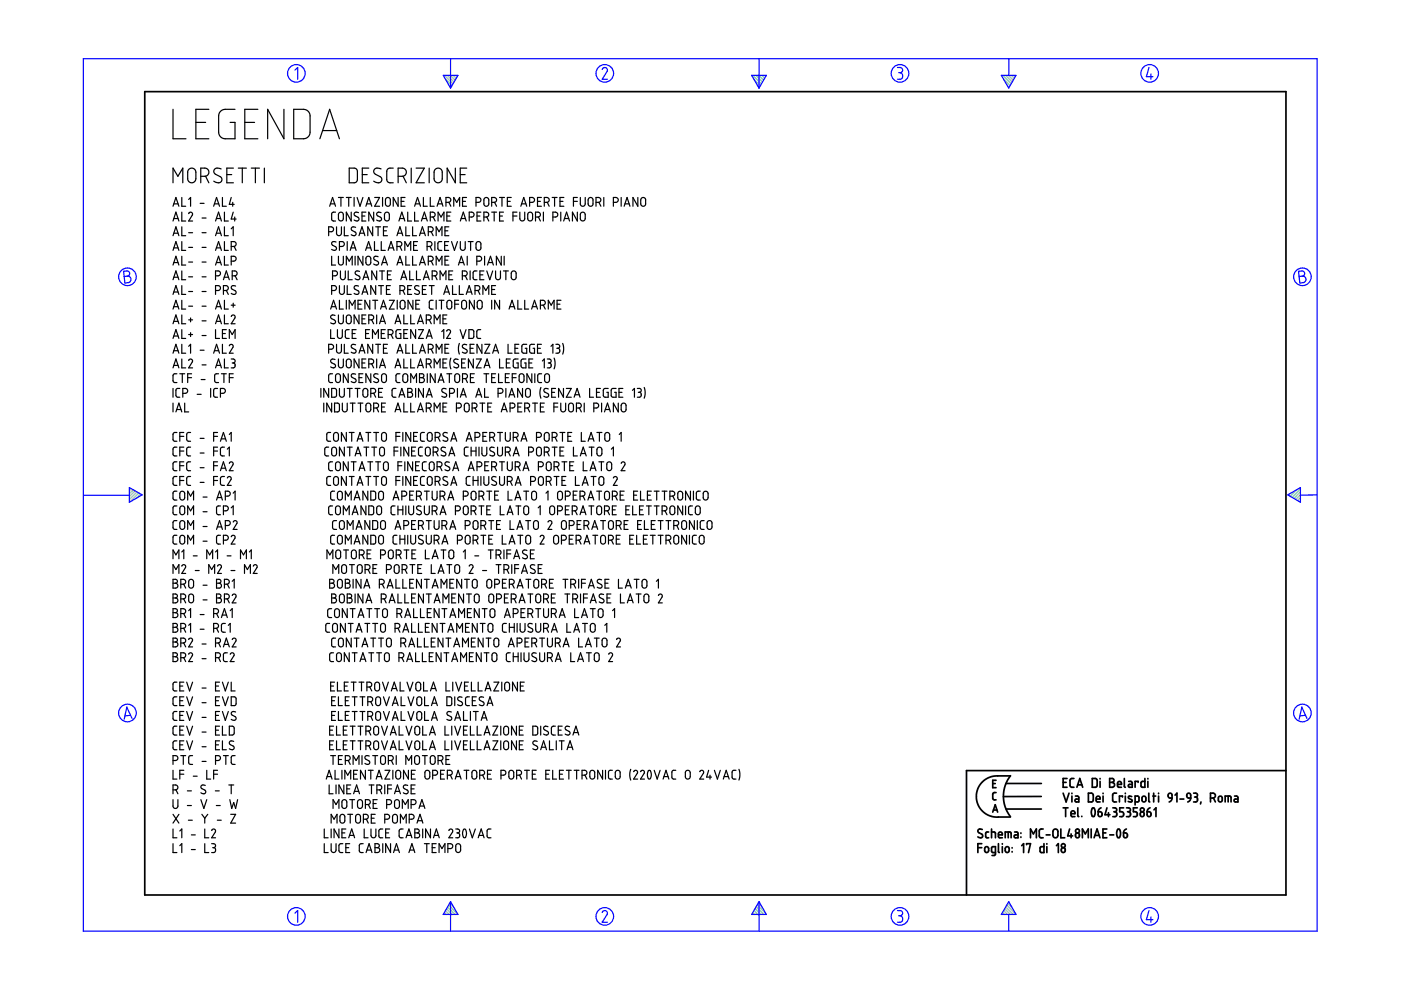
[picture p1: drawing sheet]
<svg xmlns="http://www.w3.org/2000/svg" width="297mm" height="210mm" viewBox="0 0 297 210" stroke-linecap="round" stroke-linejoin="round" font-family="sans-serif">
<g fill="none" stroke="#6c9" stroke-width=".25">
<path d="M94.2 16l1.8 1.8M94.5 16.8l1.3 1.4M94.8 16l1.5 1.4M95.3 18.3l.3 .3M95.5 16l1 1M96.1 16l.6 .6M96.7 16l.3 .2M159.6 16l1.8 1.8M159.9 16.8l1.3 1.4M160.3 16l1.4 1.4M160.7 18.3l.3 .3M160.9 16l1 1"/>
<path d="M161.5 16l.6 .6M162.1 16l.2 .2M212.6 16l1.8 1.8M212.8 16.8l1.3 1.4M213.2 16l1.4 1.4M213.7 18.3l.2 .3M213.8 16l1 1M214.4 16l.7 .6M215.1 16l.2 .2M27.5 103.4h-.1M27.9 103.6l-.5 .4M28.3 103.8l-.9 .9"/>
<path d="M28.7 104.1l-1.3 1.2M29 104.3l-1.6 1.6M29.4 104.5l-1.8 1.9M29.8 104.8l-.8 .8M273.4 104.7l-.3 .3M274.9 103.9l-1.4 1.3M275.7 103.6l-1.8 1.9M275.7 106.1l-.2 .3M275.7 105.5l-.6 .6M275.7 104.9l-1 1M275.7 104.2l-1.4 1.5M94 193.8v.1"/>
<path d="M94.2 193.5l.4 .4M94.4 193.1l.9 .8M94.7 192.7l1.2 1.2M94.9 192.3l1.6 1.6M95.1 191.9l1.9 1.9M95.4 191.5l.8 .8M159.4 193.8v.1M159.6 193.5l.4 .4M159.9 193.1l.8 .8M160.1 192.7l1.2 1.2M160.3 192.3l1.6 1.6M160.5 191.9l1.9 1.9"/>
<path d="M160.8 191.5l.8 .8M212.3 193.8v.1M212.6 193.5l.4 .4M212.8 193.1l.8 .8M213 192.7l1.2 1.2M213.2 192.3l1.6 1.6M213.5 191.9l1.8 1.9M213.7 191.5l.8 .8"/>
</g>
<g fill="none" stroke="#00f" stroke-width=".25">
<path d="M17.7 12.4h261.6v185h-261.6zM62.5 14.9l.6-.6v2.5M94 16h3.1l-1.6 2.7zM95.5 12.4v6.3M127.7 14.7l.5-.4 .5 .3v.5l-1 1.7h1.1M159.4 16h3.1l-1.6 2.7zM160.9 12.4v6.3M190.3 14.3h.7l.3 .3v.6l-.5 .2M190.5 15.4h.3M190.8 15.4l.5 .3v.7l-.3 .4h-.7M212.3 16h3.1l-1.5 2.7zM213.9 12.5v3.5"/>
<path d="M243.6 14.3l-.5 2h1.4M244 15.7v1.1M26.2 57.5l.9-.1 .3 .3 .1 .5-.5 .3 .5 .2 .3 .4-.1 .3-.3 .5-.9 .1zM27 58.5l-.7 .1M275.3 57.5l.9-.1 .3 .3 .1 .5-.5 .3 .5 .2 .3 .4-.1 .4-.2 .3-1 .2zM276.1 58.5l-.7 .1M17.8 105h9.6M27.4 103.4l2.7 1.5-2.7 1.6zM273 104.9l2.7-1.5v3.1zM279.3 104.9l-3.6 .1M27.7 151.7l-1.2 .1M28 152.3l-1.1-2.4-.6 2.6"/>
<path d="M276.8 151.7l-1.2 .1M277.1 152.3l-1.1-2.4-.6 2.6M62.5 193.6l.6-.5v2.4M95.5 191.2v6.2M95.5 191.2l1.6 2.7h-3.1zM127.7 193.5l.1-.3 .5-.1 .5 .4-.1 .4-1 1.6h1.1M160.9 191.2v6.2M160.9 191.2l1.6 2.7h-3.1zM190.3 193.1h.6l.4 .2v.5l-.5 .4M190.5 194.2h.3M190.8 194.2l.5 .3v.7l-.4 .3h-.6M213.9 191.2l1.5 2.7h-3.1z"/>
<path d="M213.9 193.9v3.5M243.6 193.1l-.5 1.9h1.4M244 194.4v1.1"/>
<circle cx="62.8" cy="15.6" r="1.87"/>
<circle cx="128.2" cy="15.6" r="1.87"/>
<circle cx="190.8" cy="15.6" r="1.87"/>
<circle cx="243.8" cy="15.6" r="1.87"/>
<circle cx="27" cy="58.7" r="1.87"/>
<circle cx="276.1" cy="58.7" r="1.87"/>
<circle cx="27" cy="151.2" r="1.87"/>
<circle cx="276.1" cy="151.2" r="1.87"/>
<circle cx="62.8" cy="194.3" r="1.87"/>
<circle cx="128.2" cy="194.3" r="1.87"/>
<circle cx="190.8" cy="194.3" r="1.87"/>
<circle cx="243.8" cy="194.3" r="1.87"/>
</g>
<g fill="none" stroke="#000" stroke-width=".36">
<path d="M30.7 19.4h241.9v170.4h-241.9zM207.3 179.7h.9M208.2 178.9h-.9v1.9M208.3 175.9l-.7-.1-.3 .5 1 .7v.4l-.2 .2-.8-.2M208.9 179.6l.4-.1 .3 .3v.7l-.3 .2h-.3l-.2-.2zM209.6 176.4h-.4l-.2 .3v.8l.2 .1h.4M210.2 176.4l.8 .1 .1 1.1M210.2 175.8v1.8M210.5 166.1h.5M210.5 172.2l.5-1.6 .5 1.6M210.6 171.7h.8M211.2 168h-.4l-.3 .3v1.1l.7 .2"/>
<path d="M211.2 165.4h-.7v1.6h.7M211.7 177h.8l-.1-.5-.4-.1-.2 .2-.1 .8 .2 .2h.6M211.7 178.9v1.7l.2 .2M212.5 178.9v.1M212.5 179.5v1.3M213.1 177.6v-1.2h1.1l.2 .2v1M213.3 179.6l.4-.1 .3 .3v.7l-.3 .2h-.3l-.3-.2zM213.3 166.1h7.5M213.3 171.5h7.5M213.8 176.4v1.2M214.2 164.5h-3.5l-.9 .3-.9 .5-.7 .6-.7 .9-.4 1-.1 1.1 .1 1.1 .4 .9 .7 1 .8 .6 .8 .5 .9 .2h3.5M214.2 164.5l-1 1.7-.5 2.2 .1 1.3 .3 1.3 1.1 2.1"/>
<path d="M214.6 179.7v.1M215.1 176.4h.5l.2 .3v.9h-.5a.31 .31 0 0 1-.3-.3 .31 .31 0 0 1 .3-.3h.5M216.5 176.6v.1M216.5 177.4v.1M216.6 179.3l.4-.4v1.9M217.7 179.1v-.2h.8l-.4 1.9M218.5 177.6v-1.8l.6 1 .6-1v1.8M220.8 168.9h-8.1M221.2 175.8h-.6l-.3 .3 .1 1.3 .2 .2h.6M221.3 178.9v1.9l-.6-.1-.2-.2v-.8l.2-.2h.6M221.8 177h.8M222 178.9v.1"/>
<path d="M222 179.5v1.3M223.4 176l.4-.2 .4 .2 .1 1.1-.3 .5h-.4l-.3-.3-.1-1zM224 179.3l.4-.4v1.9M224.9 175.8v1.8h.8M225.1 179.9l.2-.2 .5 .2v.7l-.4 .2-.3-.2zM225.4 165.9h.6M225.4 168.2l.6 1.8 .7-1.8M225.4 171.3h1M225.9 171.3v1.8M226.2 165.1h-.8v1.8h.8M226.8 175.8l-.4 1.4h1M227.1 172.5h.8l-.1-.5-.4-.1-.3 .2v.8l.2 .2h.6"/>
<path d="M227.1 176.8v.8M227.3 168.2v.1M227.3 168.8v1.2M227.7 165.1h-.6l-.2 .3v1.4l.3 .1h.5M228 168.8h.5l.2 .2v1h-.5a.31 .31 0 0 1-.3-.3 .31 .31 0 0 1 .3-.3h.5M228.1 176.8l.4-.2 .3 .2 .1 .5-.2 .2-.4 .1-.2-.1zM228.3 166.9l.6-1.8 .7 1.8M228.5 166.4h.9M228.5 171.3v1.7l.2 .1M229.4 173.1h.1M229.5 177.6v-1.8l.6 1 .6-1v1.8M230.8 168.2h.7l.3 .3v1.2l-.3 .3h-.7z"/>
<path d="M231.4 175.8v1.8M231.6 165.1h.7l.3 .2v1.3l-.2 .3h-.8zM231.6 171.4a.53 .53 0 0 1 .5 .2 .53 .53 0 0 1 .1 .5l-.1 .7a.34 .34 0 0 1-.4 .3 .34 .34 0 0 1-.3-.4v-.6zM232 177.6l.6-1.8 .6 1.8M232.2 177.1h.8M232.4 169.4h.8v-.3l-.2-.3-.5 .1-.1 .9 .2 .2h.6M232.8 172.1h.6l.2 .2 .1 .5-.2 .3h-.3l-.3-.1zM233.2 165.1v.1M233.2 165.7v1.2M233.4 171.3l-.4 .3-.2 .5M233.8 176.6h.7M233.9 168.2v.1"/>
<path d="M233.9 168.8v1.2M234.7 175.8h-.9v1.8h.9M234.7 171.3l-.4 1.4h1M235 172.3v.8M235.3 165.1h.6l.3 .3-.1 .4-.3 .1 .4 .1 .1 .3-.1 .4-.3 .2h-.6zM235.3 165.9h.5M235.3 177h.8M235.9 171.3h.7l.1 .2 .1 .3-.4 .3M236.2 172.1h.2M236.4 172.1l.3 .2 .1 .5-.3 .3h-.6M236.7 168.2h-.5l-.3 .3v1.3l.3 .2h.5M236.9 166.3h.9l-.2-.5-.3-.1-.3 .1-.1 .9 .2 .2h.7"/>
<path d="M237 175.9a.53 .53 0 0 1 .5 .1 .53 .53 0 0 1 .1 .6l-.1 .7a.35 .35 0 0 1-.4 .3 .35 .35 0 0 1-.3-.5l-.1-.6zM238 169v-.2h-.7v1.2M238.2 176.6l.7 .1 .1 .6-.1 .2-.4 .1-.2-.1zM238.2 171.3h-.8v.8h.6l.2 .4-.1 .6h-.7M238.4 165.1v1.7l.2 .1M238.6 168.2v.1M238.6 168.8v1.2M238.8 175.8l-.4 .2-.2 .6M238.8 171.3h.5l.3 .2v.4l-.3 .2M239.1 172.1h.2M239.3 172.1l.4 .3-.1 .5-.2 .2h-.6M239.3 165.7h.5l.3 .2v1h-.6a.31 .31 0 0 1-.3-.3 .31 .31 0 0 1 .3-.3h.6"/>
<path d="M239.9 168.9l-.2-.1a.29 .29 0 0 0-.4 .1 .29 .29 0 0 0 .1 .4l.5 .2a.33 .33 0 0 1 0 .5 .33 .33 0 0 1-.5 0l-.2-.1M240.7 170l.7-.1 .1-.9-.2-.2h-.6v1.9M241.1 171.3h-.8v.8h.6l.2 .3-.1 .7h-.7M241.3 165.9v-.2h-.6v1.2M241.9 172.3l.2-.2 .4 .2 .1 .5-.1 .2-.4 .1-.2-.1zM242.2 169l.2-.2 .4 .1 .2 .8-.2 .2-.4 .1-.3-.2zM242.7 165.1v1.8h-.6l-.2-.2 .1-.9 .2-.1h.5M243.2 172.1l.7 .2v.7l-.4 .1-.2-.1zM243.4 165.1v.1M243.4 165.7v1.2M243.6 168.2v1.6l.2 .2M243.8 171.3l-.4 .3-.2 .5"/>
<path d="M244.4 168.8h.6M244.6 168.2v1.8M244.7 171.7l.4-.4v1.8M245.6 168.2v.1M245.6 168.8v1.2M247.7 168.4l.3-.2 .4 .1 .1 .9-.7-.1zM248.5 169.2l-.2 .5-.4 .3M249.1 168.6l.4-.4v1.8M250.2 169.4h.8M251.7 168.3l.3-.1 .3 .1 .2 .9h-.6l-.2-.2zM252.5 169.2l-.2 .5-.5 .3M253.1 168.2l.7 .1 .1 .4-.4 .3"/>
<path d="M253.3 169h.2M253.5 169l.4 .2v.5l-.2 .3h-.6M254.6 170l-.1 .5M256.6 169.2l.9-.1 .2-.3-.1-.4-.4-.2h-.6v1.8M257.3 169.2l.4 .8M258.4 169l.2-.2 .4 .1 .1 .8-.1 .2-.4 .1-.3-.2zM259.8 170v-1.2l1.1 .1 .1 1.1M260.4 168.8v1.2M261.7 168.8h.6l.2 .3v.9h-.6a.31 .31 0 0 1-.3-.3 .31 .31 0 0 1 .3-.3h.6M272.6 163.4h-67.7v26.4M211.1 180.8h-.6l-.3-.2 .1-1 .8-.1-.1 1.7-.2 .2h-.5M214.6 180.6v.1"/>
<circle cx="225.4" cy="179.3" r=".42"/>
<circle cx="228.4" cy="176.2" r=".41"/>
<circle cx="242.2" cy="171.7" r=".42"/>
</g>
<g fill="none" stroke="#000" stroke-width=".25">
<path d="M36.7 23.2v6.2h2.7M36.7 38.8v-3.2l1 1.8 1.1-1.8v3.2M40.1 35.9l.4-.3 .5 .1 .5 .6v1.8l-.2 .4-.4 .2h-.5l-.6-.5v-1.8zM41.5 26h2.1M42.6 37.4h1l.5-.3 .2-.8-.3-.5-.4-.2h-1v3.2M43.6 37.4l.7 1.4M44.3 23.2h-2.8v6.2h2.8M46.9 35.8l-1.1-.1-.3 .2-.2 .5 .3 .5 1.3 .7 .2 .4-.2 .5-.3 .2-.4 .1-.9-.4M48.1 37h1M49.5 35.6h-1.4v3.2h1.4M49.8 23.2h-2.4l-.5 .2-.4 .5-.1 .6v3.8l.2 .5 .5 .5 .5 .1h2.2v-3.4h-1M50.5 35.6h1.7"/>
<path d="M51.4 35.6v3.2M51.9 26h2.1M53.3 35.6h1.7M54.1 35.6v3.2M54.7 23.2h-2.8v6.2h2.8M56 35.6v3.2M60.2 23.2v6.2l-3.5-6.2v6.2M62.3 23.2l2.5 .1 .4 .2 .4 .5 .1 4.3-.3 .6-.5 .4-2.6 .1zM67.8 29.4l2.1-6.2 2.1 6.2M68.4 27.7h3M74 35.6l1.3 .1 .4 .4 .1 2.2-.5 .4-1.3 .1zM76.8 37h1.1"/>
<path d="M78.2 35.6h-1.4v3.2h1.4M80.8 35.8l-1.1-.1-.3 .2-.2 .5 .3 .5 1.3 .8 .2 .3-.1 .4-.6 .4-1.1-.4M83.4 35.6l-.9 .1-.3 .2-.2 .4 .1 2.1 .5 .4h.8M84.4 37.4h1l.6-.3 .1-.7-.2-.6-.5-.2h-1v3.2M85.4 37.4l.7 1.4M87.2 35.6v3.2M88.2 35.6h1.8l-1.8 3.2h1.8M91 35.6v3.2M92.2 36l.4-.3 .4-.1 .5 .2 .2 .4v1.9l-.5 .6h-.6l-.5-.5-.1-1.8zM96.5 35.6v3.2l-1.7-3.2v3.2M97.6 37h1M99 35.6h-1.4v3.2h1.4"/>
<path d="M36.7 43.7l.6-1.8 .6 1.8M36.7 46.9l.6-1.9 .6 1.9M36.7 50l.6-1.9 .6 1.9M36.7 53.1l.6-1.9 .6 1.9M36.7 56.2l.6-1.9 .6 1.9M36.7 59.3l.6-1.9 .6 1.9M36.9 43.2h.8M36.9 46.3h.8M36.9 49.4h.8M36.9 52.6h.8M36.9 55.7h.8M36.9 58.8h.8"/>
<path d="M38.5 41.9v1.8h.9M38.5 45v1.9h.9M38.5 48.1v1.9h.9M38.5 51.2v1.9h.9M38.5 54.3v1.9h.9M38.5 57.4v1.9h.9M40 45.3a.4 .4 0 0 1 .3-.3 .4 .4 0 0 1 .4 .2l.1 .3-.8 1.4h.8M40 42.3l.4-.4v1.8M40 49.3h.8M40 52.5h.8M40 55.6h.8M40 58.7h.8"/>
<path d="M42.4 43.1h.9M42.8 46.2h.9M42.8 49.3h.9M42.8 52.5h.9M42.8 55.6h.9M42.8 58.7h.9M45.3 43.7l.6-1.8 .6 1.8M45.5 43.2h.9M45.7 58.5h.6l.3-.2 .1-.5-.1-.2-.9-.2v1.9M45.7 46.9l.6-1.9 .6 1.9M45.7 50l.6-1.9 .6 1.9M45.7 53.1l.6-1.9 .6 1.9"/>
<path d="M45.7 56.2l.6-1.9 .6 1.9M45.9 46.3h.9M45.9 49.4h.9M45.9 52.6h.9M45.9 55.7h.9M47.2 41.9v1.8h.8M47.4 59.3l.6-1.9 .6 1.9M47.5 58.8h.9M47.6 45v1.9h.8M47.6 48.1v1.9h.8M47.6 51.2v1.9h.8M47.6 54.3v1.9h.8"/>
<path d="M49 52.3l.9-.1 .2-.4-.1-.3-.3-.3h-.7v1.9M49 55.4l.9-.1 .2-.4-.1-.3-.3-.3h-.7v1.9M49 41.9l-.4 1.4h1.1M49 48.5l.4-.4v1.9M49.2 58.5h.6l.4-.2 .1-.5-.2-.3-.9-.1v1.9M49.3 42.9v.8M49.4 45l-.4 1.4h1.1M49.6 52.2l.5 .9M49.8 46v.9M49.8 58.5l.5 .8M69.7 49.1l.9-.1 .1-.5-.1-.3-.9-.1v1.9M69.9 43.7l.6-1.8 .6 1.8"/>
<path d="M70.1 43.2h.9M70.3 54.3v1.9h.8M70.5 58.5h.6l.3-.2 .1-.5-.1-.2-.9-.2v1.9M71.1 45h-.5l-.3 .3v1.3l.3 .2 .5 .1M71.2 51.3l-.6-.1-.2 .2-.1 .3 .9 .7 .1 .5-.3 .2-.7-.2M71.4 48.1v1.5l.4 .4 .4-.1 .2-.3v-1.5M71.8 54.3v1.6l.4 .3 .6-.3v-1.6M71.8 41.9h1M71.9 45.2l.4-.2 .5 .4v1l-.3 .4h-.4l-.3-.3v-1.1zM72 52.3l.6-.1 .3-.2 .1-.3-.2-.4-.8-.1v1.9M72.2 57.4v1.5l.4 .4 .5-.1 .1-.3v-1.5M72.3 41.9v1.8"/>
<path d="M73 48.1v1.9h.8M73.4 41.9h1.1M73.4 56.2v-1.9l.6 1.1 .7-1.1v1.9M73.6 51.2v1.9M73.8 57.4v1.9h.9M73.9 41.9v1.8M74.3 53.1l.6-1.9 .6 1.9M74.4 52.6h.9M74.5 45v1.9l-1.1-1.9v1.9M75.1 41.9v1.8M75.3 54.3v1.9M75.4 48.2l-.7-.1-.2 .5 .9 .7 .1 .4-.4 .3-.6-.2"/>
<path d="M75.7 41.9l.6 1.8 .6-1.8M76 45.1l-.6-.1-.3 .5 .1 .2 .8 .4 .1 .5-.4 .3-.6-.2M76.1 50l.7-1.9 .6 1.9M76.2 57.6l-.7-.1-.2 .4 .2 .3 .7 .4 .1 .5-.5 .2-.5-.2M76.3 49.4h.9M76.8 45.8h.6M76.9 54.3v1.9l-1-1.9v1.9M76.9 59.3l.7-1.9 .6 1.9M77.1 58.8h.9M77.5 53.1l.6-1.9 .7 1.9M77.6 43.7l.6-1.8 .6 1.8M77.6 45h-.8v1.9h.8"/>
<path d="M77.7 54.5l.5-.2 .4 .4v1l-.3 .5-.5-.1-.2-.3zM77.7 52.6h.9M77.7 43.2h1M79 48.1v1.9l-1-1.9v1.9M79.2 45v1.9l-1-1.9v1.9M79.4 51.2v1.9h.8M79.4 41.9h1.1l-1.1 1.8h1.1M79.7 48.1h1M79.9 57.4v1.9l-1.1-1.9v1.9M80.2 54.4h-.7l-.3 .4 .2 .3 .8 .4v.5l-.5 .2-.5-.2M80.2 48.1v1.9M80.5 57.4h1"/>
<path d="M80.8 45.1l-.7-.1-.2 .5 .9 .7 .1 .4-.4 .3-.6-.2M80.8 51.2v1.9h.9M80.9 56.2l.6-1.9 .6 1.9M81 57.4v1.9M81.1 55.7h.9M81.1 41.9v1.8M81.3 48.9h.6M81.6 45.2l.5-.2 .4 .3v1.1l-.3 .4h-.3l-.4-.3zM81.9 42l.4-.1 .4 .3 .1 1.1-.4 .4h-.3l-.4-.3v-1.1zM82.1 48.1h-.8v1.9h.8M82.1 58.3h.7M82.3 53.1l.6-1.9 .6 1.9"/>
<path d="M82.5 52.6h.9M83 57.4h-.9v1.9h.9M84.2 52.3l.8-.1 .2-.4-.1-.3-.3-.3h-.6v1.9M84.2 50l.6-1.9 .6 1.9M84.2 56.2l.6-1.9 .6 1.9M84.3 49.4h.9M84.3 55.7h.9M84.4 41.9v1.8l-1-1.8v1.8M84.6 46.9l.6-1.9 .6 1.9M84.8 46.3h.9M84.8 52.2l.4 .9M85 59.3l.6-1.9 .6 1.9"/>
<path d="M85 42.7h.7M85.2 58.8h.9M85.8 53.1v-1.9l.6 1.1 .7-1.1v1.9M85.9 41.9h-.9v1.8h.9M86 48.1v1.9h.9M86 54.3v1.9h.9M86.4 45v1.9h.9M86.9 57.4v1.9h.8M87.5 48.1v1.9h.8M87.5 54.3v1.9h.8M87.7 52h.6M87.9 43.7l.6-1.8 .7 1.8"/>
<path d="M87.9 45v1.9h.8M88.1 43.2h.9M88.3 57.4v1.9h.9M88.5 51.2h-.8v1.9h.8M88.9 50l.7-1.9 .6 1.9M88.9 56.2l.7-1.9 .6 1.9M89.1 49.4h.9M89.1 55.7h.9M89.3 46.9l.7-1.9 .6 1.9M89.5 46.3h.9M89.8 41.9v1.8h.8M89.8 59.3l.6-1.9 .6 1.9"/>
<path d="M89.9 58.8h.9M90.6 52.3l.6-.1 .3-.2 .1-.3-.2-.4-.8-.1v1.9M90.8 49.1h.7l.3-.2v-.4l-.1-.3-.9-.1v1.9M90.8 55.4l.8-.1 .2-.4v-.3l-.4-.3h-.6v1.9M91.2 52.2l.4 .9M91.2 46l.9-.1 .2-.3-.1-.4-.4-.2h-.6v1.9M91.2 41.9v1.8h.9M91.4 49.1l.4 .9M91.4 55.4l.4 .8M91.6 58.5h.6l.4-.2 .1-.5-.2-.2-.9-.2v1.9M91.8 46l.5 .9M92.2 51.2v1.9"/>
<path d="M92.3 58.5l.4 .8M92.5 50v-1.9l.6 1 .6-1v1.9M92.5 56.2v-1.9l.6 1.1 .6-1.1v1.9M92.7 43.7l.6-1.8 .6 1.8M92.9 43.2h.8M92.9 46.9v-1.9l.6 1 .6-1v1.9M93.3 59.3v-1.9l.6 1.1 .7-1.1v1.9M93.7 51.2h-.6l-.3 .3 .1 1.4 .2 .2h.6M94.3 52h.6M94.3 48.9h.7M94.3 55.2h.7M94.6 42.9l.8-.1 .2-.4-.1-.3-.4-.2h-.5v1.8"/>
<path d="M94.7 45.8h.7M95.1 51.2h-.8v1.9h.8M95.2 42.9l.4 .8M95.2 48.1h-.9v1.9h.9M95.2 54.3h-.9v1.9h.9M95.2 58.3h.6M95.6 45h-.9v1.9h.9M95.7 51.2l.7 1.9 .6-1.9M96 57.4h-.8v1.9h.8M96.2 43.7v-1.8l.6 1 .7-1v1.8M97.2 56.2l.6-1.9 .6 1.9M97.4 55.7h.9"/>
<path d="M97.6 51.2v1.4l.1 .3 .4 .2 .5-.4v-1.5M97.6 46.9l.6-1.9 .6 1.9M97.8 46.3h.9M98 58.5h.6l.4-.2 .1-.4-.3-.4-.8-.1v1.9M98.1 42.7h.6M98.6 58.5l.5 .8M98.9 41.9h-.8v1.8h.8M99.1 54.3v1.9M99.3 51.2h1M99.5 46l.9-.1 .1-.4-.1-.3-.3-.2h-.6v1.9M99.7 57.4v1.9M99.8 51.2v1.9"/>
<path d="M100.9 42.9l.9-.1 .2-.3-.1-.4-.4-.2h-.6v1.8M101 51.4l.6-.2 .4 .4v1.1l-.4 .4-.4-.1-.2-.2-.1-1.1zM101.1 55.4l.9-.2 .1-.4-.2-.4-.8-.1v1.9M101.1 57.4l-.5 .1-.3 .3 .1 1.3 .7 .2M101.1 45.8h.6M101.7 58.3h.7M102 45h-.9v1.9h.9M102.6 46l.9-.1 .1-.3-.1-.4-.3-.2h-.6v1.9M102.6 57.4h-.9v1.9h.9M102.7 42.1l.5-.2 .4 .3v1.1l-.3 .4h-.5l-.2-.4zM102.7 54.3v1.9M103.2 46l.4 .9"/>
<path d="M103.2 57.4l.6 1.9 .7-1.9M103.4 56.2l.6-1.9 .6 1.9M103.5 55.7h.9M104.2 42.9h.7l.3-.2 .1-.4-.2-.3-.9-.1v1.8M104.2 45h1.1M104.8 45v1.9M104.9 42.9l.4 .8M105.1 57.4v1.4l.4 .5 .4-.1 .2-.2v-1.6M105.9 41.9h1.1M105.9 45.8h.6M106.3 54.3v1.9l-1.1-1.9v1.9M106.4 41.9v1.8"/>
<path d="M106.7 45h-.8v1.9h.8M106.7 57.4h1.1M106.9 54.3v1.9M107.3 57.4v1.9M107.6 42.7h.6M108.4 41.9h-.8v1.8h.8M108.5 57.6l.6-.1 .3 .3v1.1l-.3 .4h-.4l-.3-.3v-1.1zM108.8 45.8h.8M109.6 45h-.8v1.9M110.2 45v1.5l.5 .4 .5-.4 .1-1.5M110.4 43.7l.6-1.8 .7 1.8M110.6 43.2h.9"/>
<path d="M112 45.2l.5-.2 .4 .3v1.2l-.3 .3h-.3l-.4-.2zM112.3 42.9l.8-.1 .2-.3-.1-.4-.3-.2h-.6v1.8M113.5 46l.9-.1 .2-.3-.2-.5-.9-.1v1.9M114 42.7h.6M114.2 46l.4 .9M114.8 41.9h-.8v1.8h.8M115.2 45v1.9M115.4 42.9l.8-.1 .2-.3v-.4l-.4-.2h-.6v1.8M116 42.9l.4 .8M117.1 41.9h1M117.2 46l.9-.1 .2-.5-.2-.3-.9-.1v1.9M117.6 41.9v1.8"/>
<path d="M118.7 42.7h.7M118.9 45v1.9M119.5 46.9l.6-1.9 .7 1.9M119.5 41.9h-.8v1.8h.8M119.7 46.3h.9M121.6 42.7h.8M122.4 41.9h-.8v1.8M122.4 45v1.9l-1-1.9v1.9M123 41.9v1.4l.4 .4h.4l.3-.3v-1.5M123.1 45.2l.5-.2 .4 .3 .1 1.1-.3 .4h-.5l-.3-.3zM124.8 42l.6-.1 .3 .4v1l-.3 .4h-.3l-.4-.3v-1.1zM126.4 42.9l.8-.1 .2-.4-.1-.3-.4-.2h-.5v1.8"/>
<path d="M127 42.9l.4 .8M128 41.9v1.8M130 42.9l.9-.1 .2-.4-.1-.3-.4-.2h-.6v1.8M131.7 41.9v1.8M132.3 43.7l.6-1.8 .7 1.8M132.5 43.2h.9M135.2 41.9v1.8l-1-1.8v1.8M136 42l.4-.1 .4 .2 .1 1.2-.3 .4h-.4l-.3-.3-.1-1zM36.7 62.4l.6-1.8 .6 1.8M36.7 65.5l.6-1.8 .6 1.8M36.7 68.6l.6-1.8 .6 1.8M36.7 71.8l.6-1.9 .6 1.9"/>
<path d="M36.7 74.9l.6-1.9 .6 1.9M36.7 78l.6-1.9 .6 1.9M36.9 61.9h.8M36.9 65h.8M36.9 68.1h.8M36.9 71.2h.8M36.9 74.4h.8M36.9 77.5h.8M37.5 79.2h-.5l-.3 .3v1.4l.3 .2h.5M38.1 79.2h1.1M38.5 60.6v1.8h.9M38.5 63.7v1.8h.9"/>
<path d="M38.5 66.8v1.8h.9M38.5 69.9v1.9h.9M38.5 73v1.9h.9M38.5 76.1v1.9h.9M38.7 79.2v1.9M40 76.4l.4-.3 .4 .4-.8 1.5h.8M40 73.4l.4-.4v1.9M40 61.8h.8M40 64.9h.8M40 67.8h.8M40 70.9h.8M40.4 67.4v.8"/>
<path d="M40.4 70.5v.9M40.6 79.2h-.8v1.9M42.4 74.3h.9M42.8 61.8h.9M42.8 64.9h.9M42.8 68h.9M42.8 71.1h.9M42.8 77.4h.9M45.3 74.9l.6-1.9 .6 1.9M45.5 74.4h.9M45.7 61.6l.8-.1 .2-.3v-.4l-.4-.2h-.6v1.8M45.7 69.9v1.9h.8"/>
<path d="M45.7 65.5l.6-1.8 .6 1.8M45.7 68.6l.6-1.8 .6 1.8M45.7 78l.6-1.9 .6 1.9M45.9 65h.9M45.9 68.1h.9M45.9 77.5h.9M46.3 79.2h-.5l-.3 .3 .1 1.4 .2 .2h.5M46.9 79.2h1.1M47.2 73v1.9h.8M47.2 70.7h.6M47.4 61.6l.8-.1 .2-.4-.1-.4-.3-.1h-.6v1.8M47.5 79.2v1.9"/>
<path d="M47.6 63.7v1.8h.8M47.6 66.8v1.8h.8M47.6 76.1v1.9h.8M48 69.9h-.8v1.9h.8M48 61.6l.4 .8M48.6 73.3l.4-.3 .4 .2v.4l-.8 1.3h.8M48.6 71.8v-1.9l.6 1 .6-1v1.9M49 67.1l.4-.3 .4 .2v.3l-.8 1.3h.8M49 76.1h.6l.2 .2v.4l-.4 .3M49 64.7h.8M49.2 77h.2M49.4 77l.4 .2v.6l-.2 .2h-.6"/>
<path d="M49.4 64.3v.8M49.4 79.2h-.8v1.9M50 60.7l-.7-.1-.3 .4 .2 .3 .8 .4v.5l-.5 .2-.5-.2M69.7 74l.9-.1 .1-.5-.1-.2-.9-.2v1.9M70.1 65.5l.6-1.8 .7 1.8M70.1 69.9v1.9h.8M70.3 65h.9M70.3 61.6l.9-.1 .2-.4-.2-.4-.3-.1h-.6v1.8M70.5 79.2h-.5l-.3 .4v1.3l.3 .2h.5M71 66.9l-.6-.1-.2 .2-.1 .3 1 .7v.5l-.5 .1-.5-.1M71 76.2l-.6-.1-.3 .5 1 .7v.5l-.3 .2-.7-.2M71.2 79.4l.6-.2 .4 .4v1l-.4 .5-.4-.1-.2-.2z"/>
<path d="M71.4 73v1.5l.1 .2 .4 .2 .5-.4v-1.5M71.5 69.9v1.4l.4 .5 .4-.1 .3-.3v-1.5M71.8 66.8v1.4l.1 .3 .3 .1h.4l.2-.3v-1.5M71.8 76.1v1.4l.1 .3 .3 .2 .6-.3v-1.6M72 60.6v1.4l.4 .4h.3l.3-.4v-1.4M72 63.7v1.8h.8M73 73v1.9h.8M73.4 63.7v1.8M73.5 67l.5-.2 .4 .3 .1 1.1-.4 .4h-.4l-.3-.3zM73.5 76.3l.5-.2 .4 .3 .1 1.1-.4 .5-.4-.1-.3-.3zM73.6 60.6v1.8h.9M73.8 79.2v1.9l-1-1.9v1.9"/>
<path d="M74 69.9h-.5l-.3 .3v1.3l.2 .2 .6 .1M74 65.5v-1.8l.7 1 .6-1v1.8M74.7 70.7h.6M75.4 73.1l-.7-.1-.2 .5 .9 .7 .1 .4-.4 .3-.6-.2M75.4 79.3l-.7-.1-.2 .6 .9 .6 .1 .5-.4 .2-.6-.2M75.5 69.9h-.8v1.9h.8M75.9 64.5h.6M76 60.7l-.7-.1-.2 .4 .1 .3 .8 .4 .1 .5-.6 .2-.4-.2M76.1 66.8v1.8l-1-1.8v1.8M76.1 76.1v1.9l-1-1.9v1.9M76.1 74.9l.7-1.9 .6 1.9M76.3 74.4h.9"/>
<path d="M76.8 63.7h-.9v1.8h.9M76.8 62.4l.6-1.8 .6 1.8M76.8 67.6h.6M76.8 77h.6M76.9 61.9h.9M76.9 79.2h-.8v1.9h.8M77.5 70.7h.6M77.6 66.8h-.8v1.8h.8M77.6 76.1h-.8v1.9h.8M78.2 67.8l.8-.1 .2-.3-.1-.4-.3-.2h-.6v1.8M78.2 77.2l.9-.2 .1-.3-.1-.4-.2-.2h-.7v1.9M78.4 69.9h-.9v1.9h.9"/>
<path d="M78.4 63.7v1.8l-1-1.8v1.8M78.6 79.2v1.9l-1-1.9v1.9M78.8 67.8l.4 .8M78.8 77.2l.4 .8M79 71.8v-1.9l.6 1 .6-1v1.9M79 73v1.9l-1-1.9v1.9M79 63.7h1.1M79.5 63.7v1.8M79.7 60.6v1.8l-1.1-1.8v1.8M79.7 73h1M79.9 66.8v1.8M79.9 76.1v1.9"/>
<path d="M80.2 79.3l-.7-.1-.3 .5 .2 .3 .8 .4v.5l-.3 .2-.7-.2M80.2 73v1.9M80.3 60.6h1M80.5 68.6l.6-1.8 .6 1.8M80.5 78l.6-1.9 .6 1.9M80.6 68.1h1M80.6 77.5h1M80.7 65.5l.6-1.8 .6 1.8M80.8 60.6v1.8M80.8 70.7h.7M80.9 65h.9M81 79.4l.6-.2 .3 .4v1l-.3 .5-.4-.1-.3-.3z"/>
<path d="M81.3 73.9h.6M81.7 69.9h-.9v1.9h.9M81.9 61.4h.6M82.1 73h-.8v1.9h.8M82.3 70.9l.9-.1 .1-.3-.1-.5-.9-.1v1.9M82.5 63.7h1.1l-1.1 1.8h1.1M82.8 60.6h-.9v1.8h.9M82.9 70.9l.4 .9M83.8 68.6l.6-1.8 .6 1.8M83.8 78l.6-1.9 .6 1.9M83.9 68.1h.9M83.9 77.5h.9"/>
<path d="M84.2 74.9l.6-1.9 .6 1.9M84.2 63.7v1.8M84.3 74.4h.9M84.8 61.6l.9-.1 .1-.4-.1-.4-.3-.1h-.6v1.8M84.8 79.2h-.6l-.3 .4 .1 1.3 .2 .2h.6M85 63.8l.4-.1 .5 .3v1.2l-.4 .3h-.4l-.2-.3-.1-1.1zM85 69.9h-.7l-.3 .2-.1 1.3 .3 .3 .8 .1v-1.1h-.3M85.4 61.6l.4 .8M85.5 79.4l.6-.2 .3 .4v1.1l-.3 .4h-.4l-.3-.3zM85.6 66.8v1.8h.8M85.6 76.1v1.9h.8M85.6 70.7h.6"/>
<path d="M86 73v1.9h.9M86.4 61.4h.7M86.4 69.9h-.8v1.9h.8M87.1 66.8v1.8h.8M87.1 76.1v1.9h.8M87.3 60.6h-.9v1.8h.9M87.5 73v1.9h.8M87.5 63.7v1.8l-1-1.8v1.8M88.1 69.9v1.9l-1-1.9v1.9M88.2 64.5h.6M88.5 68.6l.7-1.8 .6 1.8M88.5 78l.7-1.9 .6 1.9"/>
<path d="M88.7 68.1h.9M88.7 77.5h.9M88.7 69.9h1.1l-1.1 1.9h1.1M88.8 60.7l-.6-.1-.3 .5 1 .6v.5l-.5 .2-.5-.2M88.9 79.2h.7l.3 .3-.1 .4-.3 .2 .3 .1 .2 .3-.1 .3-.3 .3h-.7zM88.9 74.9l.7-1.9 .6 1.9M89 63.7h-.8v1.8h.8M89.1 74.4h.9M89.6 61.4h.6M90.4 67.8l.8-.1 .2-.4-.1-.3-.3-.2h-.6v1.8M90.4 77.2l.9-.2 .1-.4-.1-.3-.2-.2h-.7v1.9M90.4 60.6h-.8v1.8h.8"/>
<path d="M90.4 71.8l.6-1.9 .6 1.9M90.6 71.2h.9M90.6 79.2v1.9M90.8 74h.7l.3-.2v-.4l-.1-.2-.9-.2v1.9M91 60.6h1.1M91 67.8l.4 .8M91 77.2l.4 .8M91.4 74l.4 .9M91.5 60.6v1.8M91.8 63.7h-.6l-.2 .3 .1 1.4 .2 .1h.5M92.1 68.6v-1.8l.6 1 .6-1v1.8M92.1 78v-1.9l.6 1.1 .6-1.1v1.9"/>
<path d="M92.3 79.2v1.9l-1.1-1.9v1.9M92.5 63.7v1.8M92.5 74.9v-1.9l.6 1 .6-1v1.9M93.1 63.7h1M93.6 63.7v1.8M93.7 70.3l.4-.4v1.9M93.9 67.6h.7M93.9 77h.7M94.1 62.4l.6-1.8 .6 1.8M94.3 61.9h.8M94.3 73.9h.7M94.7 70.2l.4-.3 .4 .2v.4l-.8 1.3h.8"/>
<path d="M94.7 66.8h-.8v1.8h.8M94.7 76.1h-.8v1.9h.8M94.7 79.2h1.1M94.9 63.8l.5-.1 .4 .4v1.1l-.4 .3-.4-.1-.2-.2-.1-1zM95.2 73h-.9v1.9h.9M95.3 79.2v1.9M95.6 75.9l-.2 .9 .2 1.4M95.9 60.6v1.8h.9M96.4 64.5h.8M96.5 79.5l.6-.3 .3 .4 .1 1-.4 .5-.4-.1-.3-.2zM97.1 76.2l-.6-.1-.3 .5 .2 .3 .7 .4 .1 .5-.3 .2-.7-.2M97.2 63.7h-.8v1.8"/>
<path d="M97.4 72.8l-.2 .8 .2 1.5M97.4 60.6v1.8h.8M97.6 69.9l.6 1.9 .6-1.9M97.9 77h.6M98 63.9l.5-.2 .4 .3v1.2l-.4 .3-.4-.1-.2-.2zM98.7 76.1h-.8v1.9h.8M98.8 62.4l.7-1.8 .6 1.8M99 73.1l-.7-.1-.3 .5 .1 .2 .9 .5v.4l-.4 .3-.6-.2M99 61.9h.9M99.4 69.9h.7l.3 .2 .1 1.4-.3 .3h-.8zM99.7 73.9h.6M100.4 76.1v1.9l-1.1-1.9v1.9"/>
<path d="M100.5 73h-.8v1.9h.8M100.6 79.2h-.9v1.9h.9M100.6 63.7v1.8l-1.1-1.8v1.8M100.7 61.6h.6l.3-.2 .1-.4-.2-.4h-.8v1.8M101 76.1h1l-1 1.9h1M101.3 63.8l.5-.1 .4 .3v1.2l-.4 .3-.4-.1-.2-.2v-1zM101.3 61.6l.4 .8M101.9 69.9h-.5l-.3 .3v1.3l.3 .3h.5M102.2 73v1.9l-1.1-1.9v1.9M102.4 62.4v-1.8l.6 1 .6-1v1.8M102.6 79.2h1M102.6 78l.7-1.9 .6 1.9"/>
<path d="M102.8 73h1l-1 1.9h1M102.8 77.5h.9M103.1 79.2v1.9M104.2 63.7v1.8M104.2 61.4h.7M104.5 74.9l.6-1.9 .6 1.9M104.6 74.4h.9M105.1 60.6h-.9v1.8h.9M105.1 79.2h-.9v1.9h.9M105.7 79.2v1.9h.8M105.9 63.7v1.8l-1-1.8v1.8M105.9 76.1v1.9h.8"/>
<path d="M107.4 77h.6M107.7 73v1.9h.9M107.9 65.5l.7-1.8 .6 1.8M108 79.2h-.9v1.9h.9M108.1 65h.9M108.2 76.1h-.8v1.9h.8M109.2 73.9h.6M109.4 79.2h-.8v1.9M109.8 63.7v1.8h.8M109.9 76.1h-.8l-.3 .3v1.3l.3 .3h.8v-1h-.4M110 73h-.8v1.9h.8M110.2 79.4l.5-.2 .4 .4v1l-.4 .5-.4-.1-.2-.3z"/>
<path d="M111.3 63.7v1.8h.8M111.5 76.1h-.7l-.3 .3v1.2l.2 .4h.8v-1h-.3M111.7 73h-.8l-.3 .3v1.2l.2 .3 .9 .1v-1h-.3M112.1 77h.7M112.7 65.5l.6-1.8 .7 1.8M112.8 79.2v1.9l-1.1-1.9v1.9M112.9 65h.9M113 76.1h-.9v1.9h.9M113.3 73h-.7l-.3 .3v1.2l.2 .3 .8 .1v-1h-.3M113.4 79.2v1.9M114 73.9h.6M114.6 64.7h.6l.3-.2 .1-.4-.2-.3-.8-.1v1.8"/>
<path d="M114.8 73h-.8v1.9h.8M114.8 79.2h-.5l-.3 .4 .1 1.3 .2 .2h.5M115 76.5l.4-.4v1.9M115.2 64.7l.4 .8M115.6 79.4l.5-.2 .4 .4v1l-.4 .5-.4-.1-.2-.3zM116 76.1h.6l.2 .3v.4l-.4 .2M116.2 65.5v-1.8l.7 1 .6-1v1.8M116.2 77h.2M116.4 77l.4 .2v.5l-.2 .3h-.6M116.8 73.4l.4-.4v1.9M117.5 75.9l.2 .9-.2 1.4M117.9 73h.5l.2 .2v.5l-.3 .2"/>
<path d="M118 73.9h.3M118.1 64.5h.6M118.3 73.9l.3 .2 .1 .5-.3 .3h-.5M118.9 63.7h-.8v1.8h.8M119.3 72.8l.2 .9-.2 1.4M36.7 82.4v1.8M36.7 85.5v1.8M37.3 87.3l.6-1.8 .6 1.8M37.5 86.8h.9M37.5 91.7h-.5l-.3 .3 .1 1.4 .7 .2M37.5 94.8h-.5l-.3 .3v1.3l.3 .3h.5M37.5 97.9h-.5l-.3 .3v1.3l.2 .3h.6"/>
<path d="M38.1 82.4h-.6l-.2 .3 .1 1.4 .7 .1M38.1 92.5h.9M38.1 95.6h.9M38.1 98.7h.9M38.8 83.4h.5l.4-.2 .1-.4-.2-.3-.8-.1v1.8M39 91.7h-.9v1.9M39 94.8h-.9v1.9M39 97.9h-.9v1.9M39.2 85.5v1.8h.8M39.8 80.1h.8M40.4 91.7h-.5l-.3 .4v1.2l.3 .3h.5M40.4 94.8h-.5l-.3 .4v1.2l.3 .3h.5"/>
<path d="M40.4 97.9h-.5l-.3 .4v1.2l.2 .3h.6M41.8 83.6h.9M42.4 92.9h.9M42.4 96.1h.9M42.4 99.2h.9M42.7 80.5h.8M44.7 82.4v1.8M45.3 92.5h.8M45.3 95.6h.8M45.3 98.7h.8M46.1 82.4h-.5l-.3 .3 .1 1.4 .7 .1M46.1 91.7h-.8v1.9"/>
<path d="M46.1 94.8h-.8v1.9M46.1 97.9h-.8v1.9M46.7 83.4l.9-.2 .2-.4-.2-.3-.9-.1v1.8M46.7 93.6l.7-1.9 .6 1.9M46.7 99.8l.7-1.9 .6 1.9M46.9 93h.9M46.9 99.3h.9M47.6 94.8h-.6l-.3 .4 .1 1.2 .3 .3h.5M48.2 95.2l.4-.4v1.9M48.6 98.2a.42 .42 0 0 1 .4-.3 .42 .42 0 0 1 .4 .2v.4l-.8 1.3h.8M48.6 92.1l.4-.4v1.9M48.6 80.1h.8"/>
<path d="M68 82.4v1.8M68.6 85.5v1.8M69.7 94.8h-.5l-.3 .3v1.4l.3 .2h.5M69.7 82.4v1.8l-1.1-1.8v1.8M70.1 91.7h-.5l-.3 .3v1.3l.3 .3h.5M70.3 82.4h.7l.3 .2 .1 1.2-.4 .4h-.7zM70.3 85.5v1.8l-1-1.8v1.8M70.4 95l.5-.2 .4 .3v1.2l-.3 .3h-.5l-.2-.3zM70.5 97.9h-.5l-.3 .4v1.2l.2 .3h.6M70.9 91.8l.4-.1 .4 .4v1.1l-.3 .4-.3-.1-.4-.3v-1zM70.9 85.5h.7l.3 .2 .1 1.3-.2 .3h-.9zM71.2 98.1l.5-.2 .5 .4v1l-.3 .5h-.4l-.3-.4z"/>
<path d="M72 82.4v1.4l.4 .4 .4-.1 .2-.3v-1.4M72.6 85.5v1.4l.4 .4 .4-.1 .2-.3v-1.4M73 94.8v1.9l-1-1.9v1.9M73.4 91.7v1.9l-1-1.9v1.9M73.6 82.4h1.1M73.6 94.8h1.1M73.8 97.9v1.9l-1-1.9v1.9M74 91.7h1.1M74.1 82.4v1.8M74.1 94.8v1.9M74.3 85.5h1M74.5 97.9h1"/>
<path d="M74.6 91.7v1.9M74.8 85.5v1.8M75 97.9v1.9M75.3 82.4h1M75.3 96.7l.6-1.9 .6 1.9M75.5 96.2h.9M75.7 93.6l.6-1.9 .6 1.9M75.8 82.4v1.8M75.9 93h.9M75.9 85.5h1M76.1 80.1h.7M76.1 99.8l.7-1.9 .6 1.9"/>
<path d="M76.3 99.3h.9M76.4 85.5v1.8M77.1 82.5l.5-.1 .4 .3v1.1l-.4 .4h-.3l-.3-.3-.1-1.1zM77.2 94.8h1M77.6 91.7h1M77.7 85.7l.5-.2 .4 .3v1.1l-.3 .4h-.5l-.2-.3zM77.7 94.8v1.9M78 97.9h1M78.1 91.7v1.9M78.5 97.9v1.9M78.6 83.4h.6l.4-.2 .1-.4-.3-.4h-.8v1.8M78.8 94.8h1.1"/>
<path d="M79.2 86.5h.6l.4-.2 .1-.4-.2-.3-.9-.1v1.8M79.2 83.4l.5 .8M79.2 91.7h1.1M79.3 94.8v1.9M79.7 97.9h1M79.8 91.7v1.9M79.9 86.5l.4 .8M80.2 97.9v1.9M80.3 83.2h.6M80.6 95l.4-.2 .5 .4v1.1l-.3 .3-.3 .1-.4-.4v-1zM80.9 86.3h.6M81 91.9l.5-.2 .4 .4v1.1l-.4 .4-.3-.1-.3-.3z"/>
<path d="M81.1 82.4h-.8v1.8h.8M81.4 98.1l.5-.2 .4 .3v1.2l-.3 .4h-.3l-.4-.3v-1.1zM81.7 85.5h-.8v1.8h.8M83.5 95.6h.9M83.8 87.3l.6-1.8 .6 1.8M83.9 86.8h.9M83.9 82.4h-.5l-.3 .3 .1 1.4 .7 .1M83.9 92.5h.9M84.4 94.8h-.9v1.9M84.4 98.7h.8M84.6 84.2l.6-1.8 .6 1.8M84.8 83.7h.9"/>
<path d="M84.8 91.7h-.9v1.9M85 94.8v1.9M85.2 97.9h-.8v1.9M85.4 91.7v1.9M85.6 85.5v1.8h.8M85.8 97.9v1.9M86.4 82.4h.7l.3 .3-.1 .4-.3 .1 .3 .1 .2 .3-.1 .3-.3 .3h-.7zM86.4 83.2h.6M86.7 94.8v1.9l-1.1-1.9v1.9M87.1 91.7v1.9l-1.1-1.9v1.9M87.1 81.1v-1.9l.6 1.1 .6-1.1v1.9M87.1 85.5v1.8h.8"/>
<path d="M87.3 95.6h.6M87.5 97.9v1.9l-1.1-1.9v1.9M87.7 92.5h.6M88.1 82.4v1.8M88.1 94.8h-.8v1.9h.8M88.1 98.7h.6M88.5 91.7h-.8v1.9h.8M88.5 87.3l.7-1.8 .6 1.8M88.7 86.8h.9M88.9 97.9h-.8v1.9h.8M88.9 80.1h.6M89.6 94.8h-.6l-.3 .4 .1 1.2 .2 .3h.6"/>
<path d="M89.8 82.4v1.8l-1.1-1.8v1.8M90 91.7h-.5l-.3 .3v1.4l.8 .2M90.3 95l.5-.2 .4 .3v1.1l-.3 .4h-.5l-.2-.3zM90.4 86.5l.8-.1 .2-.4-.1-.4-.3-.1h-.6v1.8M90.4 97.9h-.5l-.3 .4v1.2l.2 .3h.6M90.4 84.2l.6-1.8 .6 1.8M90.6 83.7h.9M90.7 91.8l.6-.1 .3 .4v1.1l-.4 .4-.4-.1-.2-.3v-1zM91 86.5l.4 .8M91.2 98h.6l.2 .3 .1 1-.4 .5h-.3l-.4-.4v-1.1zM91.8 95.8l.9-.1 .2-.3-.2-.4-.9-.2v1.9M92.1 87.3v-1.8l.6 1 .6-1v1.8"/>
<path d="M92.3 92.7h.6l.3-.2 .1-.4-.3-.3-.7-.1v1.9M92.5 95.8l.4 .9M92.7 99l.9-.2 .1-.2-.1-.5-.3-.2h-.6v1.9M92.9 81.1l.6-1.9 .6 1.9M92.9 92.7l.4 .9M93 80.6h1M93.3 99l.4 .8M93.9 86.3h.7M94.4 94.9l-.6-.1-.2 .2-.1 .3 1 .7v.5l-.5 .2-.5-.2M94.6 82.5l-.7-.1-.2 .4 .2 .3 .7 .4v.5l-.4 .2-.5-.2M94.7 85.5h-.8v1.8h.8M94.8 91.8l-.5-.1-.3 .2-.1 .3 .2 .2 .8 .5v.5l-.5 .2-.5-.3"/>
<path d="M95.2 96.7l.6-1.9 .6 1.9M95.3 98l-.7-.1-.3 .5 .1 .2 .9 .5 .1 .4-.4 .3-.7-.2M95.3 83.4l.9-.2 .2-.4-.2-.3-.9-.1v1.8M95.3 96.2h.9M95.6 93.6l.6-1.9 .6 1.9M95.8 93h.8M96 99.8l.6-1.9 .6 1.9M96.2 99.3h.9M96.8 86.5h.6l.3-.2 .1-.4-.2-.3-.8-.1v1.8M97 82.4v1.8M97.6 84.2l.6-1.8 .6 1.8M97.8 83.7h.9"/>
<path d="M98.1 80.3l.9-.2 .1-.4-.2-.3-.8-.2v1.9M98.5 85.7l.6-.2 .4 .4v1.1l-.5 .3-.3-.1-.3-.3zM98.7 80.3l.4 .8M98.8 93.6l.7-1.9 .6 1.9M99 93h.9M99.3 94.8h-.6l-.3 .3 .1 1.3 .2 .3h.6M99.3 99.8l.6-1.9 .6 1.9M99.4 99.3h.9M99.7 80.1h.7M99.9 95.6h1M99.9 94.8v1.9M100.1 86.5h.6l.3-.2 .1-.4-.2-.3-.8-.1v1.8"/>
<path d="M100.7 92.7h.6l.3-.2 .1-.4-.2-.3-.8-.1v1.9M100.7 86.5l.4 .8M100.9 84.2l.6-1.8 .6 1.8M100.9 94.8v1.9M101 83.7h.9M101.1 99l.9-.2 .2-.3-.2-.4-.9-.2v1.9M101.6 94.8v1.9M101.7 85.5h1.1M102.2 94.8v1.4l.4 .5 .3-.1 .3-.2v-1.6M102.3 85.5v1.8M102.4 92.5h.6M102.7 82.4v1.8h.9"/>
<path d="M102.8 98.7h.6M103.2 91.7h-.8v1.9h.8M103.4 86.3h.6M103.6 97.9h-.8v1.9h.8M103.8 92.7h.6l.4-.2 .1-.3-.3-.4-.8-.1v1.9M104.2 99l1-.2 .1-.5-.2-.2-.9-.2v1.9M104.2 80.1h.7M104.2 85.5h-.8v1.8h.8M104.5 92.7l.4 .9M104.8 94.9l-.7-.1-.2 .2-.1 .3 1 .7v.5l-.5 .2-.5-.2M104.9 99l.4 .8M105.5 94.8v1.4l.4 .5 .3-.1 .3-.2v-1.6"/>
<path d="M105.5 91.7h1M105.6 83.4h.6l.4-.2v-.4l-.2-.4h-.8v1.8M105.9 97.9h1.1M106 91.7v1.9M106.3 87.3l.6-1.8 .6 1.8M106.4 97.9v1.9M106.4 86.8h.9M107.1 91.7l.1 1.5 .4 .4 .3-.1 .3-.3v-1.5M107.1 95.8l.9-.1 .2-.2-.1-.5-.4-.2h-.6v1.9M107.1 80.1h.7M107.3 82.4v1.8M107.6 97.9v1.5l.5 .4 .3-.1 .2-.3v-1.5"/>
<path d="M107.8 95.8l.4 .9M107.9 84.2l.6-1.8 .6 1.8M108.1 83.7h.8M108.1 86.5h.7l.3-.2 .1-.4-.2-.3-.9-.1v1.8M108.6 80.1h.8M108.8 92.7h.6l.3-.2 .2-.4-.3-.3-.8-.1v1.9M108.8 96.7l.6-1.9 .7 1.9M109 96.2h.9M109.2 99l.9-.2 .2-.4-.1-.3-.4-.2h-.6v1.9M109.4 92.7l.5 .9M109.8 86.3h.6M109.9 99l.4 .8"/>
<path d="M110.5 93.6l.6-1.9 .6 1.9M110.6 85.5h-.8v1.8h.8M110.7 93h.8M110.8 82.4v1.8l-1.1-1.8v1.8M110.9 99.8l.6-1.9 .6 1.9M111.1 99.3h.9M111.3 86.5l.8-.1 .2-.3-.1-.4-.3-.2h-.6v1.8M111.5 82.5l.5-.1 .4 .3v1.1l-.4 .4-.4-.1-.2-.3zM111.9 86.5l.4 .8M112.1 95.8l.8-.1 .2-.2-.1-.5-.3-.2h-.6v1.9M112.9 85.5h1.1M113.4 85.5v1.8"/>
<path d="M113.7 92.7l.9-.1 .2-.3-.2-.5-.9-.1v1.9M113.9 95l.4-.2 .5 .4v1l-.3 .4-.4 .1-.3-.4-.1-1.1zM114.2 99l.9-.2 .1-.2-.1-.5-.4-.2h-.5v1.9M114.6 86.3h.6M114.7 82.1l-.2 1 .2 1.3M115.4 95.8l.8-.1 .2-.3v-.4l-.4-.2h-.6v1.9M115.4 85.5h-.8v1.8h.8M115.5 91.8l.6-.1 .3 .4v1.1l-.4 .4-.4-.1-.2-.3v-1zM116 98h.6l.2 .3 .1 1-.4 .5h-.3l-.4-.4v-1.1zM116 95.8l.4 .9M116.2 82.5l-.7-.1-.2 .4 .2 .3 .7 .4 .1 .5-.5 .2-.5-.2M117 83.2h.6"/>
<path d="M117.1 92.7h.7l.2-.2 .1-.4-.2-.3-.8-.1v1.9M117.1 94.8h1M117.4 86.3h.9M117.5 99l.9-.2 .1-.2-.1-.5-.3-.2h-.6v1.9M117.6 94.8v1.9M117.7 92.7l.4 .9M117.8 82.4h-.8v1.8h.8M118.1 99l.4 .8M118.3 85.5h-.9v1.8M118.7 91.7h1.1M118.7 95.6h.7M118.9 85.5v1.4l.4 .4 .4-.1 .2-.2v-1.5"/>
<path d="M119.1 97.9h1.1M119.3 91.7v1.9M119.5 82.4v1.8l-1.1-1.8v1.8M119.5 94.8h-.8v1.9h.8M119.7 97.9v1.9M120.1 82.4h1l-1 1.8h1M120.4 92.5h.6M120.7 85.6l.5-.1 .4 .3v1.1l-.4 .4h-.4l-.3-.4v-1zM120.8 98.7h.6M121.2 91.7h-.8v1.9h.8M121.6 94.8v1.9h.8M121.6 97.9h-.8v1.9h.8"/>
<path d="M121.7 84.2l.7-1.8 .6 1.8M121.9 83.7h.9M122.2 86.5h.6l.3-.2 .2-.3-.2-.4-.9-.1v1.8M122.8 86.5l.5 .8M123 96.7l.7-1.9 .6 1.9M123.2 96.2h.9M123.3 91.7v1.9h.8M123.7 97.9v1.9h.8M123.9 85.5v1.8M124.7 93.6l.6-1.9 .6 1.9M124.9 93h.9M124.9 94.8h1"/>
<path d="M125 82.4v1.8h.8M125.1 99.8l.6-1.9 .7 1.9M125.3 99.3h.9M125.4 94.8v1.9M125.9 86.5l.9-.1 .1-.4-.2-.4-.8-.1v1.8M126.5 83.2h.6M126.6 91.7h1M126.7 95l.4-.2 .5 .3v1.2l-.3 .3-.3 .1-.4-.3zM127 97.9h1M127.1 91.7v1.9M127.3 82.4h-.8v1.8h.8M127.5 97.9v1.9"/>
<path d="M127.6 85.5v1.8M128.2 87.3l.6-1.8 .6 1.8M128.4 86.8h.8M128.4 91.8l.4-.1 .4 .4v1.1l-.3 .4-.4-.1-.3-.3v-1.1zM128.8 98l.4-.1 .4 .3 .1 1.2-.4 .4-.4-.1-.2-.3v-1.1zM128.9 82.4h-.7l-.3 .2v1.2l.3 .4h.7v-1h-.2M129.6 95.2l.4-.4v1.9M130.6 82.4h-.7l-.3 .1v1.4l.1 .2 .9 .1v-1h-.3M131.1 85.5v1.8l-1.1-1.8v1.8M131.2 83.2h.7M131.3 92.1l.4-.4v1.9M131.7 98.2l.4-.3 .4 .3v.3l-.8 1.3h.8"/>
<path d="M131.8 85.6l.6-.1 .3 .4v1l-.3 .4h-.4l-.3-.3v-1.1zM132.1 82.4h-.9v1.8h.9M134.1 82.8l.4-.4v1.8M135.1 82.4h.6l.2 .2v.4l-.3 .2M135.3 83.2h.3M135.6 83.2l.3 .2 .1 .5-.4 .3h-.5M136.6 82.1l.2 1.2-.2 1.1M36.7 118.5v-1.9l.6 1 .6-1v1.9M37.5 101h-.5l-.3 .3v1.4l.2 .2h.6M37.5 104.1l-.5 .1-.3 .3v1.3l.3 .2h.5M37.5 107.3h-.6l-.2 .3v1.4l.8 .1M37.5 110.4h-.6l-.2 .3v1.4l.8 .1"/>
<path d="M37.5 113.5h-.6l-.2 .3v1.4l.3 .2h.5M38.1 101.9h.9M38.2 104.3l.6-.1 .4 .3v1.1l-.4 .4h-.4l-.2-.3-.1-1.1zM38.2 107.4l.6-.1 .4 .4v1l-.4 .4h-.4l-.2-.3-.1-1zM38.3 110.5l.5-.1 .4 .4v1l-.4 .4h-.3l-.3-.3-.1-1zM38.3 113.6l.5-.1 .4 .4v1.1l-.4 .4-.4-.1-.3-.3v-1zM38.5 117l.5-.4v1.9M39 101h-.9v1.9M39.8 106v-1.9l.6 1.1 .6-1.1v1.9M39.8 109.1v-1.8l.6 1 .6-1v1.8M39.8 112.2v-1.8l.6 1 .6-1v1.8M39.8 115.4v-1.9l.6 1 .6-1v1.9"/>
<path d="M40.4 101h-.5l-.3 .4v1.3l.2 .2h.6M41 117.9h.8M42.4 102.3h.9M43.1 105.4h.8M43.1 108.5h.8M43.1 111.6h.8M43.1 114.7h.8M43.8 118.5v-1.9l.6 1 .7-1v1.9M45.3 101.9h.8M45.7 117l.4-.4v1.9M45.9 106l.6-1.9 .7 1.9M45.9 112.2l.6-1.8 .7 1.8"/>
<path d="M46.1 105.5h.9M46.1 111.7h.9M46.1 101h-.8v1.9M46.7 107.3h-.5l-.3 .3 .1 1.4 .7 .1M46.7 113.5h-.5l-.3 .4 .1 1.3 .2 .2h.5M47.4 108.3h.5l.4-.2 .1-.4-.2-.3-.8-.1v1.8M47.4 114.5l.8-.1 .2-.3-.1-.4-.3-.2h-.6v1.9M47.6 101h-.6l-.3 .4 .1 1.3 .2 .2h.6M47.8 105.2l.9-.2 .1-.4-.2-.3-.8-.2v1.9M47.8 111.4h.5l.4-.2 .1-.4-.2-.3-.8-.1v1.8M48.2 117.9h.8M48.2 101.3l.4-.3 .4 .3v.3l-.8 1.3h.8"/>
<path d="M49 113.8l.3-.3 .5 .2v.3l-.8 1.4h.8M49 107.7l.4-.4v1.8M49.4 110.7l.4-.3 .4 .2 .1 .3-.9 1.3h.9M49.4 104.6l.4-.5v1.9M51 118.5v-1.9l.6 1 .6-1v1.9M52.9 117l.4-.4v1.9M69.3 118.5v-1.9l.6 1 .7-1v1.9M70.1 101h-.5l-.3 .3v1.4l.3 .2h.5M70.5 107.3h-.6l-.2 .3 .1 1.4 .7 .1M70.8 101.2l.6-.2 .3 .4 .1 1.1-.4 .4-.4-.1-.3-.2zM70.9 104.1l-.5 .1-.3 .3v1.3l.3 .2h.5M70.9 113.5h-.5l-.3 .3 .1 1.4 .2 .2h.5"/>
<path d="M71.2 107.4l.6-.1 .4 .3v1.1l-.4 .4h-.4l-.2-.3zM71.3 116.8l.6-.2 .3 .4v1.2l-.4 .3-.4-.1-.2-.3v-1zM71.4 110.4h-.6l-.3 .4 .1 1.3 .8 .1M71.7 104.3l.5-.1 .4 .3v1.1l-.4 .4h-.3l-.3-.3-.1-1.1zM71.7 113.6l.5-.1 .4 .4v1.1l-.4 .4-.4-.1-.2-.3-.1-1zM72.1 110.6l.5-.2 .4 .3v1.1l-.4 .4h-.3l-.3-.3zM72.6 119.9l.4-.2 .4 .4 .1 1.1-.3 .4h-.4l-.3-.4-.1-1zM72.8 109.1v-1.8l.6 1 .6-1v1.8M72.9 116.6h1M73.2 106v-1.9l.6 1.1 .7-1.1v1.9M73.2 115.4v-1.9l.6 1 .7-1v1.9M73.4 116.6v1.9"/>
<path d="M73.4 101v1.9l-1-1.9v1.9M73.6 112.2v-1.8l.7 1 .6-1v1.8M74 101h1.1M74.1 119.7h1M74.6 101v1.9M74.6 119.7v1.9M74.7 116.8l.5-.2 .3 .4v1.2l-.4 .3-.3-.1-.3-.3v-1zM74.7 109.1l.6-1.8 .6 1.8M74.8 108.6h.9M75.1 115.4l.6-1.9 .6 1.9M75.1 106l.6-1.9 .6 1.9M75.2 105.5h1"/>
<path d="M75.2 114.9h1M75.5 112.2l.6-1.8 .7 1.8M75.7 111.7h.9M75.7 102.9l.6-1.9 .6 1.9M75.9 102.4h.9M75.9 119.8l.5-.1 .4 .4v1.1l-.3 .4h-.4l-.3-.4v-1zM76.2 117.6l.8-.1 .2-.3-.1-.4-.3-.2h-.6v1.9M76.8 117.6l.4 .9M77.6 107.3v1.8l-1.1-1.8v1.8M77.6 101h1M77.8 117.4h.7M78 104.1v1.9l-1.1-1.9v1.9"/>
<path d="M78 113.5v1.9l-1.1-1.9v1.9M78.1 101v1.9M78.2 107.3h.7l.3 .2v1.3l-.2 .3h-.8zM78.4 110.4v1.8l-1-1.8v1.8M78.6 104.1l.8 .1 .3 .3v1.2l-.3 .3h-.8zM78.6 113.5h.7l.4 .3v1.2l-.3 .3-.8 .1zM78.7 116.6h-.9v1.9h.9M79 110.4h.8l.3 .3v1.1l-.3 .4h-.8zM79.2 101h1.1M79.8 101v1.9M79.9 119.7h-.8v1.9h.8M80 107.4l.5-.1 .4 .3v1.1l-.4 .4h-.4l-.2-.4z"/>
<path d="M80.4 113.6l.6-.1 .3 .4v1.1l-.4 .4-.4-.1-.2-.3v-1zM80.5 104.3l.4-.1 .4 .3v1.1l-.4 .4h-.3l-.3-.3v-1.1zM80.7 117.6h.6l.3-.1 .1-.4-.2-.4-.8-.1v1.9M80.8 110.6l.5-.2 .4 .3v1.1l-.3 .4h-.5l-.2-.3zM81 101.2l.6-.2 .3 .4v1l-.3 .5-.4-.1-.3-.3zM82.5 116.8l.5-.2 .4 .4v1.2l-.4 .3-.4-.1-.2-.3-.1-1zM83.3 106l.6-1.9 .7 1.9M83.5 105.5h.9M83.7 119.9l.5-.2 .4 .4v1.1l-.3 .4h-.4l-.3-.3v-1.1zM83.8 107.3h-.6l-.3 .4 .1 1.3 .8 .1M83.8 112.2l.6-1.8 .6 1.8M83.9 111.7h.9"/>
<path d="M83.9 101.9h.9M84 117.6h.6l.3-.1 .1-.4-.2-.4-.8-.1v1.9M84.2 113.5h-.6l-.3 .4 .1 1.2 .3 .3h.5M84.4 107.3v1.8M84.4 108.1h1M84.6 117.6l.4 .9M84.8 113.5v1.9M84.8 101h-.9v1.9M84.8 114.3h1M85.2 105.2l.9-.2 .1-.6-.3-.2-.7-.1v1.9M85.4 101v1.9M85.4 107.3v1.8"/>
<path d="M85.6 111.4h.6l.4-.2 .1-.4-.3-.3-.8-.1v1.8M85.7 116.6h1M85.8 113.5v1.9M86 107.3v1.8M86.2 116.6v1.9M86.4 113.5v1.9M86.7 107.3v1.4l.1 .3 .3 .1 .6-.3v-1.5M86.9 105h.6M86.9 119.7h1M87.1 113.5v1.5l.4 .4 .4-.1 .2-.3v-1.5M87.1 101v1.9l-1.1-1.9v1.9M87.3 111.2h.6"/>
<path d="M87.3 117.4h.6M87.4 119.7v1.9M87.7 104.1h-.8v1.9h.8M87.7 101.9h.6M88.1 110.4h-.8v1.8h.8M88.2 116.6h-.9v1.9h.9M88.3 105.2l.9-.2 .1-.4-.1-.3-.9-.2v1.9M88.5 101h-.8v1.9h.8M88.7 111.4h.6l.4-.2 .1-.4-.2-.3-.9-.1v1.8M88.9 105.2l.4 .8M89.3 107.4l-.7-.1-.3 .4 .2 .3 .8 .5v.4l-.5 .2-.5-.2M89.3 111.4l.5 .8"/>
<path d="M89.4 119.7h-.8v1.9h.8M89.7 113.6l-.7-.1-.3 .5 .2 .2 .8 .5v.5l-.5 .2-.5-.3M90 101h-.6l-.2 .3v1.4l.3 .2h.5M90 107.3v1.4l.2 .3 .2 .1 .5-.1 .1-.2v-1.5M90 104.1h1M90.2 116.6v1.9h.8M90.4 113.5v1.5l.4 .4 .4-.1 .2-.3v-1.5M90.4 110.4h1M90.5 104.1v1.9M90.8 101.2l.4-.2 .4 .4v1.1l-.3 .4-.4-.1-.3-.2v-1.1zM90.9 110.4v1.8M91.4 119.7v1.9h.9"/>
<path d="M91.6 104.1v1.4l.1 .3 .4 .2 .5-.3 .1-1.6M91.6 108.3l.9-.2 .2-.4-.2-.3-.9-.1v1.8M91.6 118.5l.7-1.9 .6 1.9M91.8 118h.9M92.1 110.4v1.4l.4 .4 .5-.2 .1-1.6M92.1 114.5h.5l.4-.2 .1-.4-.2-.3-.8-.1v1.9M92.3 102.1l.8-.1 .2-.4-.1-.4-.3-.2h-.6v1.9M92.3 108.3l.4 .8M92.7 114.5l.4 .9M92.9 102.1l.4 .8M93.3 105.2h.6l.4-.2v-.4l-.2-.3-.8-.2v1.9M93.3 109.1l.6-1.8 .7 1.8"/>
<path d="M93.5 108.6h.9M93.5 116.6h1.1M93.7 111.4h.6l.3-.2 .1-.4-.1-.3-.9-.1v1.8M93.7 115.4l.6-1.9 .7 1.9M93.9 114.9h.9M93.9 105.2l.4 .8M94 116.6v1.9M94.3 111.4l.4 .8M94.7 119.7h1.1M94.8 101.1l-.6-.1-.3 .5 .2 .3 .7 .4 .1 .5-.3 .2-.7-.2M95 106l.6-1.9 .6 1.9M95.1 105.5h.9"/>
<path d="M95.3 119.7v1.9M95.3 116.8l.6-.2 .3 .4v1.1l-.4 .4-.3-.1-.3-.3v-1zM95.4 112.2l.6-1.8 .6 1.8M95.5 111.7h1M95.6 102.9l.6-1.9 .6 1.9M95.8 102.4h.8M96.5 119.9l.5-.2 .4 .4 .1 1-.4 .5h-.3l-.4-.4zM96.6 108.3l.8-.1 .2-.3-.1-.4-.3-.2h-.6v1.8M97 114.5l.9-.1 .1-.3-.1-.4-.3-.2h-.6v1.9M98.2 105.2h.7l.3-.2 .1-.4-.2-.3-.9-.2v1.9M98.2 117l.4-.4v1.9M98.3 107.4l.6-.1 .3 .3 .1 1.1-.4 .4h-.4l-.3-.4z"/>
<path d="M98.6 111.4h.6l.4-.2 .1-.4-.2-.3-.9-.1v1.8M98.8 113.6l.5-.1 .4 .4v1.1l-.4 .4-.4-.1-.2-.3-.1-1zM99.7 101h-.6l-.3 .4 .1 1.3 .2 .2h.6M99.9 108.3l.8-.1 .2-.3v-.4l-.4-.2h-.6v1.8M100.1 104.3l.4-.1 .4 .3v1.1l-.3 .4-.5-.1-.2-.2v-1.1zM100.3 114.5l.9-.1 .1-.3-.1-.4-.3-.2h-.6v1.9M100.3 101v1.9M100.3 101.9h1M100.4 110.6l.5-.2 .4 .3v1.1l-.3 .4h-.4l-.3-.3zM100.5 108.3l.4 .8M100.7 117.9h.8M100.9 114.5l.4 .9"/>
<path d="M101.3 101v1.9M101.6 105.2h.6l.3-.2 .1-.4-.2-.3-.8-.2v1.9M101.6 107.3h1M102 111.4l.8-.1 .2-.3-.1-.4-.3-.2h-.6v1.8M102 101v1.9M102 113.5h1M102.1 107.3v1.8M102.2 105.2l.4 .8M102.5 113.5v1.9M102.6 111.4l.4 .8M102.6 101v1.5l.5 .4 .3-.1 .2-.3v-1.5M103.2 104.1h1"/>
<path d="M103.2 108.1h.6M103.5 116.6h1.1M103.6 110.4h1.1M103.6 114.3h.6M103.7 104.1v1.9M104 107.3h-.8v1.8h.8M104 116.6v1.9M104.1 110.4v1.8M104.5 113.5h-.9v1.9h.9M104.9 105h.6M105.2 101.1l-.7-.1-.3 .5 .2 .3 .8 .4v.5l-.3 .2-.7-.2M105.2 117.6l.8-.1 .2-.3-.1-.4-.3-.2h-.6v1.9"/>
<path d="M105.2 119.7h1M105.3 111.2h.6M105.7 104.1h-.8v1.9h.8M105.7 119.7v1.9M105.8 117.6l.4 .9M105.9 101v1.5l.5 .4 .3-.1 .2-.3 .1-1.5M106.1 107.3v1.8h.8M106.1 110.4h-.8v1.8h.8M106.5 113.5v1.9h.8M106.8 116.6v1.9M107.5 117.4h.8M107.5 109.1l.6-1.8 .7 1.8"/>
<path d="M107.6 102.1h.6l.3-.2 .1-.4-.1-.3-.9-.2v1.9M107.7 108.6h.9M107.7 104.1v1.9h.9M107.9 115.4l.7-1.9 .6 1.9M108.1 114.9h.9M108.1 110.4v1.8h.9M108.2 102.1l.4 .8M108.3 116.6h-.8v1.9M108.5 119.7v1.9M108.9 118.5l.6-1.9 .7 1.9M109.1 118h.9M109.2 106l.6-1.9 .6 1.9"/>
<path d="M109.2 102.9l.7-1.9 .6 1.9M109.3 105.5h1M109.4 107.3h1M109.4 102.4h.9M109.6 112.2l.6-1.8 .6 1.8M109.8 111.7h.9M109.8 113.5h1M109.9 107.3v1.8M110 119.7h-.9v1.9M110.3 113.5v1.9M111 104.1h1.1M111.2 107.4l.5-.1 .4 .4v1l-.4 .4h-.3l-.3-.3-.1-1z"/>
<path d="M111.5 110.4h1M111.5 113.7l.6-.2 .4 .4v1.1l-.4 .4-.3-.1-.3-.3zM111.6 104.1v1.9M111.7 116.7l-.7-.1-.2 .5 .1 .2 .8 .5v.5l-.4 .2-.5-.2M112 110.4v1.8M112.5 117.4h.6M112.5 102.1h.6l.4-.2v-.4l-.1-.3-.9-.2v1.9M112.8 104.3l.6-.1 .3 .3v1.1l-.3 .4h-.4l-.3-.3zM113.3 116.6h-.8v1.9h.8M113.3 110.5l.5-.1 .4 .4-.1 1.1-.4 .3h-.4l-.2-.4v-.9zM113.4 119.8l-.6-.1-.3 .2v.3l.9 .7v.5l-.5 .2-.4-.2M114.1 107.7l.4-.4v1.8"/>
<path d="M114.3 101.2l.5-.2 .4 .4v1.1l-.4 .4-.4-.1-.2-.2v-1.1zM114.5 113.8a.41 .41 0 0 1 .3-.3 .41 .41 0 0 1 .5 .1v.4l-.8 1.4h.9M114.9 119.7h-.8v1.9h.8M115.8 104.6l.4-.5v1.9M115.8 102.1h.7l.3-.2 .1-.4-.2-.3-.9-.2v1.9M116.2 110.7l.3-.3 .4 .2 .1 .4-.8 1.2h.8M116.4 102.1l.5 .8M116.7 107.4l.5-.1 .4 .4v1l-.4 .4h-.3l-.3-.3-.1-1.1zM117.5 113.7l.5-.2 .4 .4v1.1l-.4 .4-.4-.1-.2-.3zM117.5 101h1M118 101v1.9M118.2 108.3h.6l.4-.2 .1-.4-.2-.3-.9-.1v1.8"/>
<path d="M118.3 104.3l.4-.2 .5 .4 .1 1.1-.4 .4h-.4l-.3-.4zM119 114.5h.6l.4-.2 .1-.4-.2-.3-.9-.1v1.9M119.1 110.6l.6-.2 .4 .3v1.1l-.4 .4h-.4l-.2-.3zM119.1 101.9h.7M119.9 105.2l.9-.2v-.6l-.3-.2-.6-.1v1.9M119.9 108.1h.6M120 101h-.9v1.9h.9M120.7 111.4h.6l.3-.2 .1-.4-.1-.3-.9-.1v1.8M120.7 107.3h-.8v1.8h.8M120.7 114.3h.6M121.3 108.3h.6l.4-.2 .1-.4-.2-.3-.9-.1v1.8M121.5 105h.7"/>
<path d="M121.5 113.5h-.8v1.9h.8M121.9 108.3l.5 .8M122 101v1.9h.8M122.2 114.5h.6l.3-.2 .1-.4-.2-.3-.8-.1v1.9M122.4 104.1h-.9v1.9h.9M122.4 111.2h.6M122.8 114.5l.4 .9M123 105.2l.9-.2 .1-.4-.2-.3-.8-.2v1.9M123 109.1l.6-1.8 .6 1.8M123.1 108.6h1M123.2 110.4h-.8v1.8h.8M123.4 102.9l.7-1.9 .6 1.9"/>
<path d="M123.6 105.2l.4 .8M123.6 102.4h.9M123.8 111.4h.6l.3-.2 .2-.3-.2-.4-.9-.1v1.8M123.8 115.4l.6-1.9 .7 1.9M124 114.9h.9M124.4 111.4l.5 .8M124.7 106l.6-1.9 .6 1.9M124.8 105.5h.9M124.9 107.3h1M125.3 101h1.1M125.4 107.3v1.8M125.5 112.2l.6-1.8 .6 1.8"/>
<path d="M125.6 111.7h1M125.7 113.5h1M125.8 101v1.9M126.2 113.5v1.9M126.5 104.1h1.1M126.6 107.5l.6-.2 .3 .3 .1 1.1-.4 .4h-.4l-.3-.3zM127 101.3l.5-.3 .5 .4v1.1l-.3 .4-.4-.1-.3-.2zM127 104.1v1.9M127.3 110.4h1.1M127.5 113.6l.5-.1 .4 .4v1.1l-.4 .4-.5-.1-.1-.3-.1-1.1zM127.9 110.4v1.8M128.2 108.3l.9-.2 .1-.3-.2-.4-.8-.1v1.8"/>
<path d="M128.4 104.3l.4-.1 .4 .3v1.1l-.4 .4-.4-.1-.2-.3v-.9zM128.8 108.3l.4 .8M129 114.5l.9-.1 .1-.3-.1-.4-.3-.2h-.6v1.9M129.2 110.5l.5-.1 .3 .4v1l-.3 .4h-.4l-.3-.4v-1zM129.6 114.5l.4 .9M129.8 105.2h.7l.3-.2 .1-.4-.2-.4-.9-.1v1.9M129.8 108.1h.7M130 101.3l.4-.3 .4 .2 .1 .3-.9 1.4h.9M130.5 105.2l.4 .8M130.7 111.4l.8-.1 .2-.3-.1-.4-.3-.2h-.6v1.8M130.7 107.3h-.9v1.8h.9M130.7 114.3h.6"/>
<path d="M131.3 111.4l.4 .8M131.5 105h.6M131.5 113.5h-.8v1.9h.8M132.3 104.1h-.8v1.9h.8M132.3 111.2h.6M132.7 108.1h.6M133.2 110.4h-.9v1.8h.9M133.5 107.3h-.8v1.8h.8M133.5 114.3h.6M134.1 107.3v1.8h.9M134.3 105h.7M134.3 113.5h-.8v1.9h.8"/>
<path d="M135 113.5v1.9h.8M135.2 104.1h-.9v1.9h.9M135.2 111.2h.6M135.6 108.1h.6M135.8 104.1v1.9h.8M136 110.4h-.8v1.8h.8M136.4 107.3h-.8v1.8h.8M136.4 114.3h.7M136.6 110.4v1.8h.9M137.1 107.3h1M137.3 105h.6M137.3 113.5h-.9v1.9h.9"/>
<path d="M137.6 107.3v1.8M137.9 113.5h1M138.1 104.1h-.8v1.9h.8M138.1 111.2h.6M138.4 113.5v1.9M138.7 104.1h1M138.7 107.3h1M138.9 110.4h-.8v1.8h.8M139.2 104.1v1.9M139.2 107.3v1.8M139.5 110.4h1.1M139.5 113.5h1.1"/>
<path d="M140.1 110.4v1.8M140.1 113.5v1.9M140.4 108.3h.5l.4-.2 .1-.3-.2-.4-.8-.1v1.8M140.4 104.1h1M140.9 104.1v1.9M141 108.3l.4 .8M141.2 114.5h.6l.3-.2 .1-.4-.2-.3-.8-.1v1.9M141.2 110.4h1M141.7 110.4v1.8M141.8 114.5l.4 .9M142 105.2l.9-.2 .1-.6-.3-.2-.7-.1v1.9M142.2 107.4l.5-.1 .3 .3 .1 1.1-.4 .4h-.4l-.3-.3z"/>
<path d="M142.6 105.2l.5 .8M142.9 111.4h.5l.4-.2 .1-.4-.2-.3-.8-.1v1.8M143 113.6l.6-.1 .3 .4v1.1l-.4 .4-.4-.1-.2-.3v-1zM143.5 111.4l.4 .8M143.9 104.3l.5-.1 .3 .3v1.1l-.3 .4-.5-.1-.2-.3v-1zM144.7 110.5l.4-.1 .4 .3 .1 1.1-.4 .4h-.4l-.3-.3v-1.1zM144.7 107.3v1.8l-1-1.8v1.8M145.4 107.3v1.8M145.6 113.5v1.9l-1.1-1.9v1.9M146.2 113.5v1.9M146.4 104.1v1.9l-1-1.9v1.9M146.8 107.3h-.6l-.2 .3v1.4l.8 .1"/>
<path d="M147 104.1v1.9M147.2 110.4v1.8l-1-1.8v1.8M147.6 107.4l.5-.1 .3 .3 .1 1.1-.4 .4h-.4l-.3-.3zM147.6 113.5h-.5l-.3 .3 .1 1.4 .2 .2h.5M147.8 110.4v1.8M148.4 113.6l.5-.1 .4 .4v1.1l-.4 .4-.4-.1-.2-.3v-1zM148.5 104.1l-.6 .1-.3 .3 .1 1.3 .2 .2h.6M149.3 104.3l.5-.1 .3 .3v1.1l-.3 .4-.5-.1-.2-.3v-1zM149.3 110.4h-.6l-.2 .3v1.4l.8 .1M150.1 110.5l.4-.1 .4 .3 .1 1.1-.4 .4h-.4l-.3-.3v-1.1zM36.7 122.8l.6 .1 .3 .2-.1 .4-.3 .2 .5 .3v.4l-.3 .3h-.7zM36.7 125.9l.6 .1 .3 .2-.1 .4-.3 .2 .3 .1 .2 .2v.4l-.3 .3h-.7z"/>
<path d="M36.7 129.1h.6l.3 .2-.1 .4-.3 .2 .3 .1 .2 .3v.3l-.3 .3h-.7zM36.7 132.2h.6l.3 .2-.1 .5-.3 .1 .3 .1 .2 .3-.1 .4-.2 .2h-.7zM36.7 135.3h.6l.3 .3-.1 .4-.3 .1 .4 .2 .1 .3-.1 .3-.2 .2-.7 .1zM36.7 138.4h.7l.2 .3-.1 .4-.3 .1 .3 .1 .2 .3v.4l-.3 .3h-.7zM36.7 121.6v-1.9l.6 1.1 .6-1.1v1.9M36.7 123.7h.5M36.7 126.8h.5M36.7 129.9h.5M36.7 133h.5M36.7 136.1h.5M36.7 139.2h.5M38.3 123.9l.9-.2 .2-.5-.2-.2-.9-.2v1.9"/>
<path d="M38.3 127l.9-.2 .2-.5-.2-.2-.9-.2v1.9M38.3 130.1l.9-.2 .2-.4-.2-.3-.9-.1v1.8M38.3 133.2l.9-.1 .2-.3-.1-.4-.3-.2h-.7v1.8M38.3 136.3l.9-.1 .2-.3-.1-.4-.3-.2h-.7v1.9M38.3 139.4l.9-.1 .2-.3-.1-.4-.3-.2h-.7v1.9M38.5 120l.4-.3 .4 .2v.4l-.8 1.3h.9M38.9 123.9l.5 .8M38.9 127l.5 .8M38.9 130.1l.5 .8M38.9 133.2l.5 .8M38.9 136.3l.5 .9M38.9 139.4l.5 .9"/>
<path d="M40 135.6l.3-.3h.2l.3 .3-.8 1.6h.8M40 138.7l.3-.3h.2l.3 .3-.8 1.6h.8M40 129.5l.4-.4v1.8M40 132.6l.4-.4v1.8M40.1 123l.5-.2 .4 .3v1.2l-.3 .4-.5-.1-.2-.3zM40.1 126.1l.5-.2 .4 .4v1.1l-.3 .4-.5-.1-.2-.3zM41.4 121h.8M42.4 130.3h.9M42.4 133.4h.9M42.8 136.5h.9M42.8 139.7h.9M43.1 124.1h.8"/>
<path d="M43.1 127.2h.8M44.3 121.6v-1.9l.6 1.1 .6-1.1v1.9M45.3 130.1l.9-.1 .1-.4-.1-.3-.2-.2h-.7v1.8M45.3 133.2h.5l.4-.2 .1-.4-.2-.3-.8-.1v1.8M45.7 136.3l.9-.1 .1-.5-.1-.3-.9-.1v1.9M45.7 139.4h.7l.2-.1 .1-.5-.1-.3-.9-.1v1.9M45.9 122.8l.6 .1 .3 .2-.1 .5-.3 .1 .4 .1 .1 .3v.4l-.3 .2h-.7zM45.9 125.9l.6 .1 .3 .3-.1 .4-.3 .1 .3 .1 .2 .3v.4l-.3 .2h-.7zM45.9 123.7h.5M45.9 126.8h.5M45.9 130.1l.4 .8M45.9 133.2l.4 .8"/>
<path d="M46.1 120l.4-.3 .4 .2v.4l-.8 1.3h.8M46.3 136.3l.4 .9M46.3 139.4l.4 .9M46.9 130.9l.7-1.8 .6 1.8M47.1 130.4h.9M47.4 137.2l.6-1.9 .6 1.9M47.5 136.6h.9M47.6 123.9l.9-.2 .1-.3-.1-.4-.3-.2h-.6v1.9M47.6 127l.9-.1 .1-.4-.1-.3-.3-.3h-.6v1.9M47.8 132.2h-.6l-.3 .3 .1 1.3 .2 .2h.6M48.2 138.4h-.6l-.2 .3v1.4l.8 .2M48.2 123.9l.4 .8"/>
<path d="M48.2 127l.4 .8M48.4 132.6l.4-.4v1.8M48.8 138.7l.2-.2 .3-.1 .4 .4-.9 1.5h.9M48.8 129.5l.4-.4v1.8M49 121h.8M49.2 126.3l.4-.4 .4 .3v.3l-.8 1.3h.9M49.2 135.6l.4-.3 .4 .2v.4l-.8 1.3h.9M49.2 123.3l.5-.5v1.9M51.8 121.6v-1.9l.7 1.1 .6-1.1v1.9M53.7 120l.4-.3 .4 .2v.4l-.8 1.3h.8M69.9 122.8l.6 .1 .3 .2-.1 .4-.3 .2 .4 .1 .1 .3-.2 .6h-.8zM69.9 132.2h-.6l-.2 .3v1.3l.2 .2h.6"/>
<path d="M69.9 123.7h.5M70.3 125.9l.7 .1 .2 .2v.4l-.4 .2 .4 .1 .2 .4-.4 .5h-.7zM70.3 129.1h-.5l-.3 .4v1.2l.2 .2h.6M70.3 126.8h.5M70.6 121.6v-1.9l.6 1.1 .6-1.1v1.9M70.7 132.3l.5-.1 .3 .4v1l-.3 .4h-.4l-.3-.3v-1zM70.7 138.4h-.6l-.2 .4v1.3l.3 .2h.5M71.1 129.2l.5-.1 .3 .3 .1 1.1-.4 .4h-.4l-.2-.3-.1-1.1zM71.1 135.3h-.6l-.2 .3 .1 1.4 .7 .2M71.5 138.5l.5-.1 .4 .5v1l-.5 .4-.3-.1-.2-.3v-1.1zM71.7 123l.4-.2 .4 .3 .1 1.2-.3 .4h-.4l-.3-.3-.1-1.1zM71.9 135.5l.5-.2 .4 .4v1l-.4 .4h-.3l-.3-.3v-1.1z"/>
<path d="M72 126.2l.5-.3 .5 .4v1.1l-.3 .4h-.4l-.3-.3zM73.2 122.8l.7 .1 .2 .2v.4l-.4 .2 .4 .1 .2 .3-.3 .6h-.8zM73.2 132.2v1.8l-1-1.8v1.8M73.2 123.7h.5M73.6 125.9l.7 .1 .2 .2v.4l-.4 .2 .4 .1 .2 .3-.3 .6h-.8zM73.6 129.1v1.8l-1-1.8v1.8M73.6 126.8h.5M73.8 132.2h1.1M74 138.4v1.9l-1-1.9v1.9M74.3 129.1h1M74.4 132.2v1.8M74.5 135.3v1.9l-1.1-1.9v1.9"/>
<path d="M74.7 138.4h1M74.8 129.1v1.8M74.9 122.8v1.9M75.1 135.3h1M75.2 138.4v1.9M75.3 125.9v1.9M75.5 134l.6-1.8 .7 1.8M75.6 135.3v1.9M75.7 133.5h.9M75.9 130.9l.6-1.8 .7 1.8M76.1 130.4h.9M76.5 139.8h.9"/>
<path d="M76.5 122.8v1.9l-1-1.9v1.9M76.8 137.2l.6-1.9 .6 1.9M76.9 136.6h.9M76.9 125.9v1.9l-1-1.9v1.9M77.2 124.7l.6-1.9 .6 1.9M77.3 124.2h.9M77.4 132.2h1M77.4 120.8l.9-.2 .2-.4-.1-.3-.4-.2h-.6v1.9M77.6 127.8l.6-1.9 .6 1.9M77.7 127.3h1M77.8 129.1h1M77.9 132.2v1.8"/>
<path d="M78 120.8l.5 .8M78.2 138.4h1M78.3 129.1v1.8M78.6 135.3h1.1M78.7 138.4v1.9M79 132.2h1.1M79.1 120.5h.6M79.1 135.3v1.9M79.4 129.1h1.1M79.5 132.2v1.8M79.9 138.4h1M80 129.1v1.8"/>
<path d="M80.3 135.3h1M80.4 138.4v1.9M80.4 123.9l.9-.2 .2-.3-.1-.4-.4-.2h-.6v1.9M80.8 132.4l.5-.2 .4 .3v1.1l-.3 .4h-.5l-.2-.3zM80.8 135.3v1.9M80.8 127l.9-.2 .2-.2-.1-.4-.4-.3h-.6v1.9M81 123.9l.5 .8M81.2 129.2l.4-.1 .5 .3v1.2l-.3 .3h-.5l-.2-.4zM81.5 127l.4 .8M81.7 138.6l.4-.2 .4 .3v1.2l-.3 .4h-.3l-.4-.4v-1zM81.9 120.8l.7-.1 .3-.2 .1-.4-.3-.3-.8-.1v1.9M82 135.5l.5-.2 .5 .3v1.1l-.4 .4h-.4l-.2-.3z"/>
<path d="M82.1 124.7l.6-1.9 .6 1.9M82.3 124.2h.9M82.5 127.8l.6-1.9 .7 1.9M82.7 127.3h.9M83.8 133.2l.8-.1 .2-.4-.2-.4-.8-.1v1.8M83.9 122.8v1.9h.9M84.2 130.1l.9-.2 .1-.2-.1-.4-.3-.2h-.6v1.8M84.4 125.9v1.9h.8M84.4 133.2l.4 .8M84.6 139.4h.7l.2-.1 .1-.4-.2-.4-.8-.1v1.9M84.8 130.1l.4 .8M85 136.3l.8-.1 .2-.4-.1-.3-.3-.2h-.6v1.9"/>
<path d="M85.2 139.4l.4 .9M85.3 120.8l.6-.1 .3-.2 .1-.4-.3-.3-.7-.1v1.9M85.4 122.8v1.9h.8M85.4 134l.6-1.8 .7 1.8M85.6 133.5h.9M85.6 136.3l.4 .9M85.8 125.9v1.9h.9M85.8 130.9l.6-1.8 .7 1.8M85.9 120.8l.4 .8M86 130.4h.9M86.4 139.8h.9M86.7 137.2l.6-1.9 .6 1.9"/>
<path d="M86.8 136.6h.9M86.9 123.7h.6M87.3 132.2v1.8h.8M87.3 126.8h.6M87.7 129.1v1.8h.8M87.7 122.8h-.8v1.9h.8M88.1 138.4v1.9h.8M88.1 125.9h-.8v1.9h.8M88.5 135.3v1.9h.8M88.6 120.5h.6M88.7 132.2v1.8h.9M89.2 129.1v1.8h.8"/>
<path d="M89.3 122.8v1.9l-1-1.9v1.9M89.6 138.4v1.9h.8M89.8 125.9v1.9l-1.1-1.9v1.9M90 135.3v1.9h.8M90 122.8h1M90.2 133h.6M90.4 125.9h1M90.5 122.8v1.9M90.6 129.9h.6M90.9 125.9v1.9M91 132.2h-.8v1.8h.8M91 139.2h.6"/>
<path d="M91.4 129.1h-.8v1.8h.8M91.4 136.1h.7M91.6 124.7l.7-1.9 .6 1.9M91.8 124.2h.9M91.8 138.4h-.8v1.9h.8M92.1 127.8l.6-1.9 .6 1.9M92.2 127.3h.9M92.3 135.3h-.9v1.9h.9M92.7 132.2v1.8l-1.1-1.8v1.8M92.9 121.6l.6-1.9 .6 1.9M93 121.1h1M93.1 129.1v1.8l-1-1.8v1.8"/>
<path d="M93.3 132.2h1M93.5 124.7v-1.9l.6 1.1 .6-1.1v1.9M93.5 138.4v1.9l-1-1.9v1.9M93.7 129.1h1M93.8 132.2v1.8M93.9 135.3v1.9l-1-1.9v1.9M93.9 127.8v-1.9l.7 1.1 .6-1.1v1.9M94.1 138.4h1.1M94.2 129.1v1.8M94.6 135.3h1M94.7 138.4v1.9M95 134l.6-1.8 .6 1.8"/>
<path d="M95.1 135.3v1.9M95.1 133.5h.9M95.4 123.7h.6M95.4 130.9l.6-1.8 .6 1.8M95.5 130.4h1M95.8 126.8h.6M96 139.8h.9M96.2 122.8h-.8v1.9h.8M96.2 137.2l.6-1.9 .7 1.9M96.4 136.6h.9M96.6 125.9h-.8v1.9h.8M96.8 134v-1.8l.7 1 .6-1v1.8"/>
<path d="M97.2 130.9v-1.8l.7 1 .6-1v1.8M97.9 122.8v1.9l-1.1-1.9v1.9M98.1 137.2v-1.9l.6 1 .6-1v1.9M98.3 125.9v1.9l-1.1-1.9v1.9M98.5 122.8h1M98.7 133h.6M98.9 125.9h1M99 122.8v1.9M99.1 129.9h.6M99.4 125.9v1.9M99.5 120a.4 .4 0 0 1 .3-.3 .4 .4 0 0 1 .4 .2l.1 .4-.8 1.3h.8M99.5 132.2h-.8v1.8h.8"/>
<path d="M99.5 139.2h.6M99.9 129.1h-.8v1.8h.8M99.9 136.1h.7M100.3 123l.4-.2 .4 .3 .1 1.2-.3 .4h-.4l-.3-.3-.1-1.1zM100.4 138.4h-.9v1.9h.9M100.6 126.2l.5-.3 .5 .4v1.1l-.3 .4h-.4l-.3-.3zM100.8 135.3h-.9v1.9h.9M101.2 132.2v1.8l-1.1-1.8v1.8M101.6 129.1v1.8l-1-1.8v1.8M101.8 132.2h1M102 138.4v1.9l-1-1.9v1.9M102.2 129.1h1.1"/>
<path d="M102.3 132.2v1.8M102.3 121h.9M102.4 135.3v1.9l-1-1.9v1.9M102.6 138.4h1.1M102.7 129.1v1.8M103.1 135.3h1M103.2 138.4v1.9M103.3 123.1l.5-.3 .4 .4v1.1l-.3 .4h-.3l-.4-.3zM103.6 135.3v1.9M103.6 132.4l.5-.2 .4 .4v1l-.4 .4h-.3l-.3-.3v-1zM103.7 126.1l.5-.2 .4 .4 .1 1.1-.4 .4-.4-.1-.3-.3zM104.1 129.2l.4-.1 .4 .3v1.1l-.3 .4h-.5l-.2-.3v-1.1z"/>
<path d="M104.4 138.6l.5-.2 .4 .4v1.1l-.4 .4-.4-.1-.2-.3zM104.8 135.5l.5-.2 .4 .4v1l-.3 .4h-.4l-.2-.3-.1-1.1zM104.9 123.9l.8-.2 .2-.3-.1-.4-.3-.2h-.6v1.9M105.3 127l.9-.2 .1-.5-.1-.2-.9-.2v1.9M106.5 123.7h.6M106.8 120.8l.7-.1 .3-.2 .1-.4-.3-.3-.8-.1v1.9M107 126.8h.6M107 130.9l.6-1.8 .6 1.8M107.1 130.4h.9M107.4 132.2h-.6l-.3 .3 .1 1.3 .2 .2h.6M107.4 122.8h-.9v1.9h.9M107.5 120.8l.4 .8"/>
<path d="M107.8 125.9h-.8v1.9h.8M107.8 137.2l.6-1.9 .6 1.9M107.9 136.6h1M108 123.9l.9-.2 .1-.3-.1-.4-.3-.2h-.6v1.9M108 132.2v1.8M108 133h1M108.2 138.4h-.6l-.2 .4v1.3l.8 .2M108.4 127l.9-.2 .1-.2-.1-.4-.3-.3h-.6v1.9M108.6 123.9l.4 .8M108.8 130.1l.8-.1 .3-.3-.2-.5-.9-.1v1.8M108.8 138.4v1.9M108.8 139.2h1.1"/>
<path d="M109 127l.4 .8M109 132.2v1.8M109.1 120.5h.9M109.6 136.3l.9-.1 .2-.3-.1-.4-.3-.2h-.7v1.9M109.6 124.7l.7-1.9 .6 1.9M109.6 132.2v1.8M109.8 124.2h.9M109.9 138.4v1.9M110.1 127.8l.6-1.9 .6 1.9M110.2 127.3h.9M110.3 132.2v1.4l.4 .4 .4-.1 .2-.2v-1.5M110.5 138.4v1.9"/>
<path d="M110.5 129.9h.6M110.6 121.6l.6-1.9 .6 1.9M110.7 121.1h1M111.1 138.4v1.4l.4 .5 .5-.2 .1-.3v-1.4M111.3 129.1h-.8v1.8h.8M111.3 136.1h.6M111.5 122.8h1M111.9 130.1l.8-.1 .3-.3-.2-.5-.9-.1v1.8M111.9 125.9h1.1M112 122.8v1.9M112.1 135.3h-.8v1.9h.8M112.5 125.9v1.9"/>
<path d="M112.5 130.1l.5 .8M112.8 136.3l.8-.1 .2-.3-.1-.4-.3-.2h-.6v1.9M112.9 132.3l-.7-.1-.3 .5 .2 .2 .8 .5v.4l-.3 .2-.7-.2M113.3 123l.6-.1 .3 .3v1l-.3 .5h-.3l-.4-.3v-1.1zM113.4 136.3l.4 .9M113.6 132.2v1.4l.5 .4 .3-.1 .2-.2v-1.5M113.6 129.1h1M113.7 138.5l-.7-.1-.2 .5 .1 .3 .8 .4v.5l-.4 .2-.5-.2M113.7 126.1l.5-.2 .4 .4v1.1l-.3 .4h-.3l-.4-.2v-1.1zM114.1 120.5h.6M114.1 129.1v1.8M114.4 138.4v1.5l.5 .4 .4-.2 .2-.3v-1.4"/>
<path d="M114.4 135.3h1.1M114.8 123.9l.9-.2 .2-.2-.1-.5-.4-.2h-.6v1.9M114.9 135.3v1.9M115.3 127l.8-.1 .2-.3-.2-.5-.8-.2v1.9M115.3 129.1v1.4l.1 .3 .3 .1 .5-.3 .1-1.5M115.3 133.2h.5l.4-.2 .1-.4-.2-.3-.8-.1v1.8M115.5 123.9l.4 .8M115.9 127l.4 .8M115.9 133.2l.4 .8M116.1 135.3v1.5l.4 .4 .4-.1 .2-.3v-1.5M116.1 139.4l.8-.1 .2-.3v-.4l-.4-.2h-.6v1.9M116.5 123.7h.6"/>
<path d="M116.7 139.4l.4 .9M116.9 130.1l.9-.2 .1-.2v-.4l-.3-.2h-.7v1.8M116.9 126.8h.6M116.9 134l.6-1.8 .7 1.8M117.1 133.5h.9M117.3 122.8h-.8v1.9h.8M117.5 130.1l.4 .8M117.8 136.3h.5l.4-.2 .1-.3-.2-.4-.8-.1v1.9M117.8 125.9h-.9v1.9h.9M117.9 139.8h.9M118.4 136.3l.4 .9M118.6 130.9l.6-1.8 .6 1.8"/>
<path d="M118.7 130.4h1M119.4 122.8h1M119.4 137.2l.6-1.9 .6 1.9M119.6 136.6h.9M119.8 125.9h1M119.9 122.8v1.9M120.2 132.2v1.8h.8M120.3 125.9v1.9M121 123.9l.9-.1 .1-.4-.1-.4-.9-.2v1.9M121 138.4v1.9h.8M121.4 127l.9-.1 .2-.4-.1-.3-.4-.3h-.6v1.9M121.6 123.9l.4 .8"/>
<path d="M121.6 134l.7-1.8 .6 1.8M121.8 133.5h.9M121.8 129.1v1.8h.9M122 127l.5 .8M122.6 139.8h.9M122.7 122.8v1.9M122.7 135.3v1.9h.8M123.1 125.9v1.9M123.3 123.7h.8M123.3 130.9l.6-1.8 .6 1.8M123.5 130.4h.9M123.5 132.2h1"/>
<path d="M123.7 126.8h.8M124 132.2v1.8M124.1 122.8h-.8v1.9M124.1 137.2l.7-1.9 .6 1.9M124.3 136.6h.9M124.3 138.4h1.1M124.5 125.9h-.8v1.9M124.8 124.7l.6-1.9 .6 1.9M124.9 138.4v1.9M124.9 124.2h.9M125.2 127.8l.6-1.9 .6 1.9M125.2 129.1h1"/>
<path d="M125.3 132.3l.5-.1 .4 .4v1l-.4 .4h-.3l-.3-.3v-1.1zM125.3 127.3h.9M125.7 129.1v1.8M126 135.3h1M126.2 138.5l.4-.1 .4 .4v1.1l-.4 .4-.4-.1-.2-.3v-1.1zM126.5 135.3v1.9M126.9 129.2l.5-.1 .4 .3 .1 1.1-.4 .4h-.4l-.3-.4zM127.6 122.9h-.7l-.3 .4 .2 .3 .8 .5v.3l-.2 .3-.8-.2M127.7 135.5l.6-.2 .4 .3v1.1l-.4 .4h-.3l-.3-.3zM128 126h-.7l-.2 .2-.1 .3 1 .6v.6l-.4 .1-.6-.2M128.2 132.6l.5-.4v1.8M128.3 123.7h.6"/>
<path d="M128.7 126.8h.6M129.1 138.7l.3-.3 .4 .2 .1 .4-.8 1.3h.8M129.1 122.8h-.8v1.9h.8M129.5 125.9h-.8v1.9h.8M129.9 129.5l.4-.4v1.8M130.7 135.6l.3-.3 .5 .2v.3l-.8 1.4h.9M131.1 122.8v1.9h.9M131.6 125.9v1.9h.8M132.6 124.7l.6-1.9 .6 1.9M132.8 124.2h.9M133 127.8l.6-1.9 .6 1.9M133.2 127.3h.9"/>
<path d="M134.5 122.8h1M134.9 125.9h1M135 122.8v1.9M135.4 125.9v1.9M136.2 123l.5-.2 .4 .3v1.2l-.3 .4-.5-.1-.2-.3zM136.7 126.1l.5-.1 .4 .3v1.1l-.4 .4h-.3l-.3-.3-.1-1.1zM139.2 123.3l.4-.5v1.9M139.6 126.3l.4-.4 .4 .3v.4l-.8 1.2h.8M37.5 144.6h-.5l-.3 .3 .1 1.5 .7 .1M37.5 147.7l-.5 .1-.3 .3v1.3l.3 .2h.5M37.5 150.9h-.5l-.3 .3v1.3l.2 .2h.6M37.5 154h-.5l-.3 .3v1.3l.2 .2 .6 .1"/>
<path d="M37.5 157.1h-.5l-.3 .3v1.3l.3 .2 .5 .1M38.1 145.5h.7M38.1 148.6h.7M38.1 151.7h.7M38.1 154.8h.7M38.1 157.9h.7M39 144.6h-.9v1.9h.9M39 147.7h-.9v1.9h.9M39 150.9h-.9v1.8h.9M39 154h-.9v1.9h.9M39 157.1h-.9v1.9h.9M39.6 144.6l.6 1.9 .6-1.9"/>
<path d="M39.6 147.7l.6 1.9 .6-1.9M39.6 150.9l.6 1.8 .6-1.8M39.6 154l.6 1.9 .6-1.9M39.6 157.1l.6 1.9 .6-1.9M42.8 145.9h.9M42.8 149h.9M42.8 152.1h.9M42.8 155.2h.9M42.8 158.3h.9M45.7 145.5h.6M45.7 148.6h.6M45.7 151.7h.6"/>
<path d="M45.7 154.8h.6M45.7 157.9h.6M46.5 144.6h-.8v1.9h.8M46.5 147.7h-.8v1.9h.8M46.5 150.9h-.8v1.8h.8M46.5 154h-.8v1.9h.8M46.5 157.1h-.8v1.9h.8M47.2 154v1.9h.8M47.2 157.1v1.9h.8M47.2 144.6l.6 1.9 .6-1.9M47.2 147.7l.6 1.9 .6-1.9M47.2 150.9l.6 1.8 .6-1.8"/>
<path d="M48.6 154h.8l.2 .3v1.3l-.2 .2-.8 .1zM49 147.7h.7l.3 .3 .1 1.3-.3 .3h-.8zM49 144.6v1.9h.8M49.6 157.2l-.7-.1-.3 .5 .9 .6 .1 .5-.3 .3-.7-.3M50 151l-.7-.1-.3 .4 .2 .3 .8 .4v.5l-.3 .2-.7-.2M69.9 154.8h.6M69.9 157.9h.6M70.1 145.5h.6M70.3 148.6h.6M70.3 151.7h.6M70.7 154h-.8v1.9h.8M70.7 157.1h-.8v1.9h.8"/>
<path d="M70.9 144.6h-.8v1.9h.8M71.1 147.7h-.8v1.9h.8M71.1 150.9h-.8v1.8h.8M71.4 154v1.9h.8M71.4 157.1v1.9h.8M71.5 144.6v1.9h.9M71.8 147.7v1.9h.8M71.8 150.9v1.8h.8M72.8 154.8h.6M72.8 157.9h.6M73 145.5h.6M73.2 148.6h.6"/>
<path d="M73.2 151.7h.6M73.6 154h-.8v1.9h.8M73.6 157.1h-.8v1.9h.8M73.8 144.6h-.8v1.9h.8M74 147.7h-.8v1.9h.8M74 150.9h-.8v1.8h.8M74.3 154h1M74.3 157.1h1M74.5 144.6h1M74.7 147.7h1M74.7 150.9h1M74.8 154v1.9"/>
<path d="M74.8 157.1v1.9M75 144.6v1.9M75.2 147.7v1.9M75.2 150.9v1.8M75.9 154h1M75.9 157.1h1M76.1 144.6h1.1M76.3 140.3l.6-1.9 .7 1.9M76.3 147.7h1.1M76.3 150.9h1.1M76.4 154v1.9M76.4 157.1v1.9"/>
<path d="M76.6 144.6v1.9M76.9 147.7v1.9M76.9 150.9v1.8M77.6 155l.8-.1 .2-.4-.1-.4-.9-.1v1.9M77.6 158.1h.6l.3-.2 .1-.4-.2-.3-.8-.1v1.9M77.8 145.7l.9-.2 .1-.3-.1-.4-.9-.2v1.9M78 148.8l.8-.1 .2-.3-.1-.4-.3-.3h-.6v1.9M78 151.9l.9-.2 .1-.2-.1-.4-.3-.2h-.6v1.8M78.2 155l.4 .9M78.2 158.1l.4 .9M78.4 145.7l.4 .8M78.6 148.8l.4 .8"/>
<path d="M78.6 151.9l.4 .8M79.4 154.2l.4-.2 .5 .4v1l-.4 .4h-.4l-.2-.3-.1-1.1zM79.4 157.3l.5-.2 .4 .4v1l-.4 .4h-.4l-.2-.3-.1-1.1zM79.6 144.8l.5-.2 .4 .4v1.2l-.4 .3h-.4l-.2-.3-.1-1.1zM79.8 147.9l.4-.2 .5 .4v1.1l-.3 .4h-.4l-.3-.3v-1.1zM79.8 151l.6-.1 .3 .3v1.1l-.3 .4h-.4l-.3-.3v-1.1zM80.9 154l.6 1.9 .6-1.9M80.9 157.1l.6 1.9 .6-1.9M81.1 144.6l.6 1.9 .6-1.9M81.3 147.7l.6 1.9 .6-1.9M81.3 150.9l.6 1.8 .6-1.8M82.8 155.9l.6-1.9 .6 1.9"/>
<path d="M82.8 159l.6-1.9 .6 1.9M82.9 155.3h.9M82.9 158.4h.9M83 146.5l.6-1.9 .6 1.9M83.1 146h1M83.2 149.6l.6-1.9 .6 1.9M83.2 152.7l.6-1.8 .6 1.8M83.4 149.1h.8M83.4 152.2h.8M84.6 154v1.9h.9M84.6 157.1v1.9h.9M84.8 144.6v1.9h.9"/>
<path d="M85 147.7v1.9h.9M85 150.9v1.8h.9M86.1 154l.6 1.9 .6-1.9M86.1 157.1l.6 1.9 .6-1.9M86.2 140.3l.7-1.9 .6 1.9M86.3 144.6l.6 1.9 .6-1.9M86.5 147.7l.6 1.9 .6-1.9M86.5 150.9l.6 1.8 .6-1.8M88.1 157.3l.5-.2 .4 .4v1l-.4 .4h-.3l-.3-.3-.1-1.1zM88.1 154.1l.5-.1 .4 .4v1l-.3 .4h-.5l-.2-.3-.1-1.1zM88.3 144.8l.5-.2 .4 .4v1.1l-.4 .4h-.3l-.3-.3v-1.1zM88.5 147.9l.4-.2 .5 .4v1.1l-.3 .4h-.3l-.4-.3v-1.1z"/>
<path d="M88.5 151l.6-.1 .3 .3v1.1l-.3 .4h-.3l-.4-.3v-1.1zM89.6 154v1.9h.8M89.6 157.1v1.9h.8M89.8 144.6v1.9h.9M90 147.7v1.9h.9M90 150.9v1.8h.9M91.1 155.9l.6-1.9 .6 1.9M91.1 159l.6-1.9 .6 1.9M91.2 155.3h.9M91.2 158.4h.9M91.3 146.5l.6-1.9 .6 1.9M91.4 146h1"/>
<path d="M91.5 149.6l.6-1.9 .6 1.9M91.5 152.7l.6-1.8 .6 1.8M91.7 149.1h.9M91.7 152.2h.9M94.3 154v1.9h.9M94.3 157.1v1.9h.9M94.6 144.6v1.9h.8M94.7 147.7l.8 .1 .3 .2v1.3l-.3 .3h-.8zM95.7 151l-.7-.1-.3 .4 .2 .3 .8 .4v.5l-.3 .2-.7-.2M95.8 154v1.9M95.8 157.1v1.9M95.8 140.3l.6-1.9 .6 1.9"/>
<path d="M96 144.6v1.9M96.4 147.7v1.9M96.4 152.7l.6-1.8 .7 1.8M96.4 154l.6 1.9 .7-1.9M96.4 157.1l.6 1.9 .7-1.9M96.6 152.2h.9M96.6 144.6l.6 1.9 .7-1.9M97.7 140.3v-1.9l.6 1 .6-1v1.9M98 147.8h-.7l-.3 .4 .2 .3 .8 .4v.6l-.5 .1-.5-.2M98.3 150.9v1.8h.8M98.3 154.8h.6M98.3 157.9h.6"/>
<path d="M98.5 145.5h.6M99.1 154h-.8v1.9h.8M99.1 157.1h-.8v1.9h.8M99.3 144.6h-.8v1.9h.8M99.5 147.7l-.5 .1-.3 .3v1.3l.3 .2h.5M99.7 150.9v1.8M99.7 154v1.9h.9M99.7 157.1v1.9h.9M99.9 144.6v1.9h.9M100.1 148.6h.7M100.4 150.9h1M100.9 150.9v1.8"/>
<path d="M101 147.7h-.9v1.9h.9M101.2 154v1.9h.8M101.2 157.1v1.9h.8M101.4 144.6v1.9h.8M102 152.7l.6-1.8 .7 1.8M102.2 152.2h.9M102.5 147.8h-.6l-.3 .4 .1 .3 .8 .4 .1 .6-.5 .1-.5-.2M102.6 155.9l.7-1.9 .6 1.9M102.6 159l.7-1.9 .6 1.9M102.8 155.3h.9M102.8 158.4h.9M102.8 146.5l.7-1.9 .6 1.9"/>
<path d="M103 146h.9M103.3 149.6l.6-1.9 .6 1.9M103.4 149.1h.9M104.5 154h1l-1 1.9h1M104.5 157.1h1l-1 1.9h1M104.7 144.6h1l-1 1.9h1M106.2 154v1.9M106.2 157.1v1.9M106.4 144.6v1.9M106.9 154.2l.5-.2 .4 .4v1l-.3 .4h-.4l-.3-.3v-1.1zM106.9 157.3l.5-.2 .4 .4v1l-.3 .4h-.4l-.3-.3v-1.1zM107.1 144.8l.5-.2 .4 .4v1.1l-.4 .4h-.3l-.3-.3v-1.1z"/>
<path d="M109.5 154v1.9l-1-1.9v1.9M109.5 157.1v1.9l-1-1.9v1.9M109.7 144.6v1.9l-1-1.9v1.9M110.1 154.8h.6M110.1 157.9h.6M110.3 145.5h.6M110.9 154h-.8v1.9h.8M110.9 157.1h-.8v1.9h.8M111.1 144.6h-.8v1.9h.8M113 154h.6l.4 .2v1.3l-.3 .3-.7 .1zM113.9 157.2l-.6-.1-.3 .5 .2 .3 .7 .3 .1 .5-.4 .3-.6-.3M114.6 154v1.9"/>
<path d="M114.6 159l.7-1.9 .6 1.9M114.8 158.4h.9M116.2 154.1l-.7-.1-.2 .5 .1 .2 .8 .5v.4l-.3 .3-.6-.3M116.5 157.1v1.9h.8M117.8 154h-.6l-.3 .4 .1 1.2 .2 .2 .6 .1M117.8 140.3l.6-1.9 .6 1.9M117.9 157.1v1.9M118.4 154.8h.6M118.6 157.1h1M119.1 157.1v1.9M119.2 154h-.8v1.9h.8M120.2 159l.7-1.9 .6 1.9"/>
<path d="M120.4 158.4h.9M120.8 154.1l-.7-.1-.3 .5 1 .7v.4l-.3 .3-.7-.3M121.5 155.9l.6-1.9 .6 1.9M121.6 155.3h1M122.5 140.3l.6-1.9 .6 1.9M36.7 161.2h.5l.4-.2 .1-.3-.2-.4-.8-.1v1.9M36.7 167.5l.8-.2 .2-.3-.1-.4-.3-.2h-.6v1.9M36.7 169.5v1.5l.4 .4 .4-.1 .2-.3v-1.5M36.7 163.3v1.9h.8M36.7 175.8v1.8h.8M36.7 178.9v1.9h.8M36.7 172.7l1.2 1.8"/>
<path d="M37.3 167.4l.4 .9M37.9 172.7l-1.2 1.8M38.1 176.2l.4-.4v1.8M38.1 179.3l.4-.4v1.9M38.1 164.1h.9M38.3 160.2h1.1M38.9 160.2v1.9M39 163.3h-.9v1.9M39.7 167.7h.9M39.7 170.8h.9M39.9 173.9h.9M40.6 177h.8"/>
<path d="M40.8 160.2h-.6l-.2 .3 .1 1.4 .7 .2M41 164.6h.8M42.6 169.5l.6 1.9 .6-1.9M42.8 172.7l.6 .8M42.8 161.4h.9M43.4 173.5v1M43.4 175.8v1.8h.9M43.4 178.9v1.9h.9M43.5 166.5h-.7l-.2 .4 .1 .3 .8 .4 .1 .5-.5 .2-.5-.2M43.8 163.3v1.9h.9M44 172.7l-.6 .8M44.9 176.1l.3-.3 .5 .2v.4l-.8 1.2h.8"/>
<path d="M44.9 178.9h.5l.3 .3-.1 .4-.3 .1M45.1 179.7h.2M45.3 179.7l.4 .3v.4l-.3 .3-.5 .1M45.3 164.1h.8M45.7 167.7h.8M45.7 161.2l.9-.1 .1-.5-.1-.3-.9-.1v1.9M45.9 170.8h.8M46.1 173.9h.8M46.1 163.3h-.8v1.9M47.4 160.2h1M47.9 160.2v1.9M48.5 166.4h1.1"/>
<path d="M48.7 169.5l.4 1.9 .5-1.2 .4 1.2 .4-1.9M48.9 172.7h1.1l-1.1 1.8h1.1M49 166.4v1.9M49.8 160.2h-.5l-.3 .3 .1 1.4 .7 .2M68.7 175.8v1.8h.9M68.7 178.9v1.9h.9M69.2 165.2l.6-1.9 .6 1.9M69.3 164.7h.9M69.8 166.4v1.9h.8M70.1 160.2h1M70.2 178.9v1.5l.2 .2 .3 .2 .5-.4v-1.5M70.2 174.5v-1.8l.6 1 .7-1v1.8"/>
<path d="M70.2 175.8v1.8M70.6 160.2v1.9M70.6 171.4v-1.9l.6 1.1 .7-1.1v1.9M71 163.3v1.9h.9M71.2 166.4v1.9M71.8 161h.6M71.9 175.8v1.8l-1.1-1.8v1.8M72.2 172.8l.5-.1 .4 .3v1.1l-.3 .4h-.4l-.3-.3v-1.1zM72.5 163.3v1.9M72.5 176.6h.6M72.6 169.8l.5-.3 .4 .4v1.1l-.4 .4-.4-.1-.2-.3zM72.6 160.2h-.8v1.9h.8"/>
<path d="M72.7 178.9h-.5l-.3 .3v1.4l.2 .1 .6 .1M72.9 166.4v1.9l-1-1.9v1.9M73.1 165.2v-1.9l.6 1.1 .7-1.1v1.9M73.2 161.2h.6l.4-.2 .1-.3-.3-.4-.8-.1v1.9M73.3 175.8h-.8v1.8h.8M73.3 179.7h.6M73.5 167.3h.6M73.7 172.7h1.1M73.8 161.2l.5 .9M73.9 177.6l.7-1.8 .6 1.8M74.1 177.1h.9M74.1 169.5h1.1"/>
<path d="M74.1 178.9h-.8v1.9h.8M74.3 172.7v1.8M74.4 166.4h-.9v1.9h.9M74.7 169.5v1.9M74.9 162.1v-1.9l.6 1 .6-1v1.9M75 164.1h.6M75 168.3l.6-1.9 .6 1.9M75.1 167.8h1M75.5 172.9l.5-.2 .4 .3v1.1l-.3 .4h-.4l-.3-.3zM75.8 163.3h-.8v1.9h.8M75.9 169.7l.5-.2 .4 .4v1.1l-.4 .4-.4-.1-.2-.3v-1zM76.8 160.2v1.9"/>
<path d="M77 178.9h-.5l-.3 .3v1.4l.3 .1 .5 .1M77 173.7l.9-.1 .2-.3-.1-.4-.4-.2h-.6v1.8M77.2 175.8v1.8h.8M77.5 170.6h.6l.3-.2 .1-.4-.2-.4-.8-.1v1.9M77.5 163.3v1.9l-1.1-1.9v1.9M77.7 173.7l.4 .8M78.1 163.3h1M78.1 170.6l.4 .8M78.3 166.4h1M78.3 160.3l-.7-.1-.2 .5 .2 .3 .7 .4v.5l-.4 .2-.5-.2M78.6 163.3v1.9M78.7 175.8v1.4l.3 .4h.4l.3-.3v-1.5"/>
<path d="M78.7 173.5h.6M78.8 166.4v1.9M79 160.2h1.1M79.1 170.4h.7M79.5 178.9h.6l.3 .2-.1 .5-.3 .1 .3 .1 .2 .4-.3 .5-.7 .1zM79.5 179.7h.5M79.5 160.2v1.9M79.5 172.7h-.8v1.8h.8M79.8 165.2l.6-1.9 .6 1.9M79.9 167.5h.6l.3-.2 .1-.5-.2-.3-.8-.1v1.9M79.9 164.7h.9M80 169.5h-.9v1.9h.9"/>
<path d="M80.5 167.4l.4 .9M80.8 160.4l.5-.2 .4 .3v1.1l-.3 .5-.5-.1-.2-.3zM81.2 175.8h-.6l-.3 .3v1.3l.3 .2h.6M81.2 178.9v1.9M81.6 173.7h.7l.2-.3 .1-.4-.2-.3h-.8v1.8M81.6 166.4v1.9M81.6 163.3h1.1l-1.1 1.9h1.1M81.8 176.6h.6M82 170.6l.8-.1 .2-.3-.1-.4-.3-.3h-.6v1.9M82.2 167.3h.8M82.3 161.2l.9-.1 .2-.5-.2-.3-.9-.1v1.9M82.6 175.8h-.8v1.8h.8"/>
<path d="M82.8 178.9v1.9l-1-1.9v1.9M83 161.2l.4 .9M83 166.4h-.8v1.9M83.3 163.3v1.9M83.4 172.8l.4-.1 .4 .3 .1 1.1-.4 .4h-.3l-.4-.3v-1.1zM83.7 168.3l.6-1.9 .6 1.9M83.7 169.8l.6-.3 .3 .4 .1 1.1-.4 .4-.5-.1-.1-.3zM83.8 167.8h.9M84 160.2v1.9M84.1 163.5l.4-.2 .4 .4v1.1l-.3 .4-.4-.1-.3-.3v-1.1zM84.9 174.5v-1.8l.6 1 .6-1v1.8M85.3 171.4v-1.9l.6 1.1 .7-1.1v1.9"/>
<path d="M85.5 175.8h-.6l-.3 .4 .1 1.2 .2 .2h.6M86 162.1v-1.9l.7 1 .6-1v1.9M86.1 177.6l.6-1.8 .6 1.8M86.3 177.1h.9M86.4 166.5h-.6l-.3 .4 .2 .3 .8 .4v.5l-.5 .2-.5-.2M86.6 163.3v1.9l-1-1.9v1.9M86.8 173.7h.6l.3-.2 .1-.4-.1-.3-.9-.1v1.8M87.2 170.6l.8-.1 .2-.3-.1-.5-.3-.2h-.6v1.9M87.2 167.3h.6M87.2 164.1h.6M87.9 175.8h.8l.2 .3-.1 .4-.3 .1 .3 .1 .2 .3-.1 .4-.3 .2h-.7zM87.9 176.6h.6"/>
<path d="M88 160.4l.6-.2 .3 .3v1.1l-.3 .5-.4-.1-.3-.3zM88 166.4h-.8v1.9h.8M88.1 163.3h-.9v1.9h.9M88.4 174.5l.6-1.8 .7 1.8M88.6 174h.9M88.8 171.4l.7-1.9 .6 1.9M89 170.9h.9M89.6 160.2h1M89.6 175.8v1.8M90 178.9h1M90.1 160.2v1.9M90.2 163.5l.5-.2 .4 .4v1l-.3 .5-.5-.1-.2-.3z"/>
<path d="M90.5 178.9v1.9M91.3 175.8v1.8l-1.1-1.8v1.8M91.3 160.4l.6-.2 .3 .3 .1 1.1-.4 .5-.4-.1-.3-.3zM91.6 179.7h.7M91.7 164.4l.9-.1 .2-.4-.1-.3-.3-.3h-.7v1.9M91.9 177.6l.6-1.8 .6 1.8M92.1 177.1h.9M92.5 178.9h-.9v1.9h.9M92.9 161.2l.8-.1 .2-.3v-.4l-.4-.2h-.6v1.9M93.4 164.1h.6M93.5 161.2l.4 .9M94.2 163.3h-.8v1.9h.8"/>
<path d="M94.6 161h.6M94.8 164.4h.6l.4-.2 .1-.5-.2-.3-.9-.1v1.9M95 179.9l.9-.1 .1-.3-.1-.4-.4-.2h-.5v1.9M95.2 176.1l.3-.3 .4 .2 .1 .4-.8 1.2h.8M95.4 160.2h-.8v1.9h.8M95.5 164.3l.4 .9M96.5 165.2l.6-1.9 .7 1.9M96.6 175.8h.6l.2 .2v.4l-.4 .2M96.7 164.7h.9M96.7 179.1l.5-.2 .4 .3 .1 1.1-.4 .4h-.4l-.3-.3zM96.8 176.6h.2M97 176.6l.4 .2v.6l-.2 .2h-.6"/>
<path d="M98.3 175.8a.62 .62 0 0 1 .6 .8l-.1 .7a.36 .36 0 0 1-.5 .3 .36 .36 0 0 1-.2-.5v-.7zM98.4 163.3h1M98.9 163.3v1.9M99.5 175.8l.6 1.8 .7-1.8M100.1 163.5l.6-.2 .4 .4v1.1l-.5 .4-.3-.1-.2-.3zM101.4 177.6l.6-1.8 .6 1.8M101.6 177.1h.9M101.7 164.4h.6l.3-.2 .1-.4-.2-.4-.8-.1v1.9M102.3 164.3l.4 .9M103.4 164.1h.6M104.1 175.8h-.6l-.2 .3v1.3l.3 .2h.5M104.2 163.3h-.8v1.9h.8"/>
<path d="M106.2 164.4h.6l.3-.2 .2-.5-.2-.3-.9-.1v1.9M108 163.5l.5-.2 .4 .4v1l-.3 .5-.5-.1-.2-.3zM109.5 164.4l.9-.1 .2-.4-.1-.3-.3-.3h-.7v1.9M110.2 164.3l.4 .9M111.2 163.3h1M111.7 163.3v1.9M112.9 164.1h.6M113.7 163.3h-.8v1.9h.8M115.7 164.1h.6M116.5 163.3h-.8v1.9h.8M117.2 163.3v1.9h.8M118.6 164.1h.7"/>
<path d="M119.5 163.3h-.9v1.9h.9M120.1 163.3h1M120.6 163.3v1.9M121.7 163.3h1.1M122.3 163.3v1.9M123.4 164.4h.6l.3-.2 .1-.4-.2-.4-.8-.1v1.9M124 164.3l.4 .9M125.2 163.5l.6-.2 .3 .4v1.1l-.4 .4h-.3l-.3-.3v-1.1zM127.8 163.3v1.9l-1.1-1.9v1.9M128.4 163.3v1.9M129.8 163.3h-.5l-.3 .3 .1 1.4 .7 .2M130.6 163.5l.5-.2 .4 .4v1.1l-.4 .4h-.3l-.3-.3v-1.1z"/>
<path d="M133.7 163.1l-.2 .9 .2 1.4M134.3 163.6l.3-.2 .3-.1 .3 .4-.9 1.5h.9M135.8 163.6l.3-.3 .5 .2v.4l-.8 1.3h.8M137.4 163.4a.5 .5 0 0 1 .6 .1 .5 .5 0 0 1 .1 .6l-.1 .8a.35 .35 0 0 1-.5 .2 .35 .35 0 0 1-.2-.4v-.7zM138.7 163.3l.6 1.9 .7-1.9M140.6 165.2l.6-1.9 .6 1.9M140.8 164.7h.8M143.3 163.3h-.6l-.2 .3v1.4l.8 .2M145.4 163.5l.5-.2 .4 .3v1.2l-.3 .4-.5-.1-.2-.3zM148.4 163.6l.2-.2 .3-.1 .3 .4-.8 1.5h.8M150.2 163.3l-.4 1.5h1.1M150.5 164.4v.8"/>
<path d="M151.5 163.3l.6 1.9 .6-1.9M153.4 165.2l.6-1.9 .6 1.9M153.5 164.7h.9M156 163.3h-.5l-.3 .4 .1 1.3 .2 .2h.5M156.7 163.1l.2 .8-.2 1.5M40.6 180.1h.8M77.6 180.8l.7-1.9 .6 1.9M77.8 180.2h.9M83.4 180.8l.7-1.9 .6 1.9M83.6 180.2h.9M86.7 180.8l.6-1.9 .6 1.9M86.9 180.2h.9"/>
<path d="M93.1 180.8v-1.9l.6 1 .6-1v1.9"/>
</g>
</svg>
